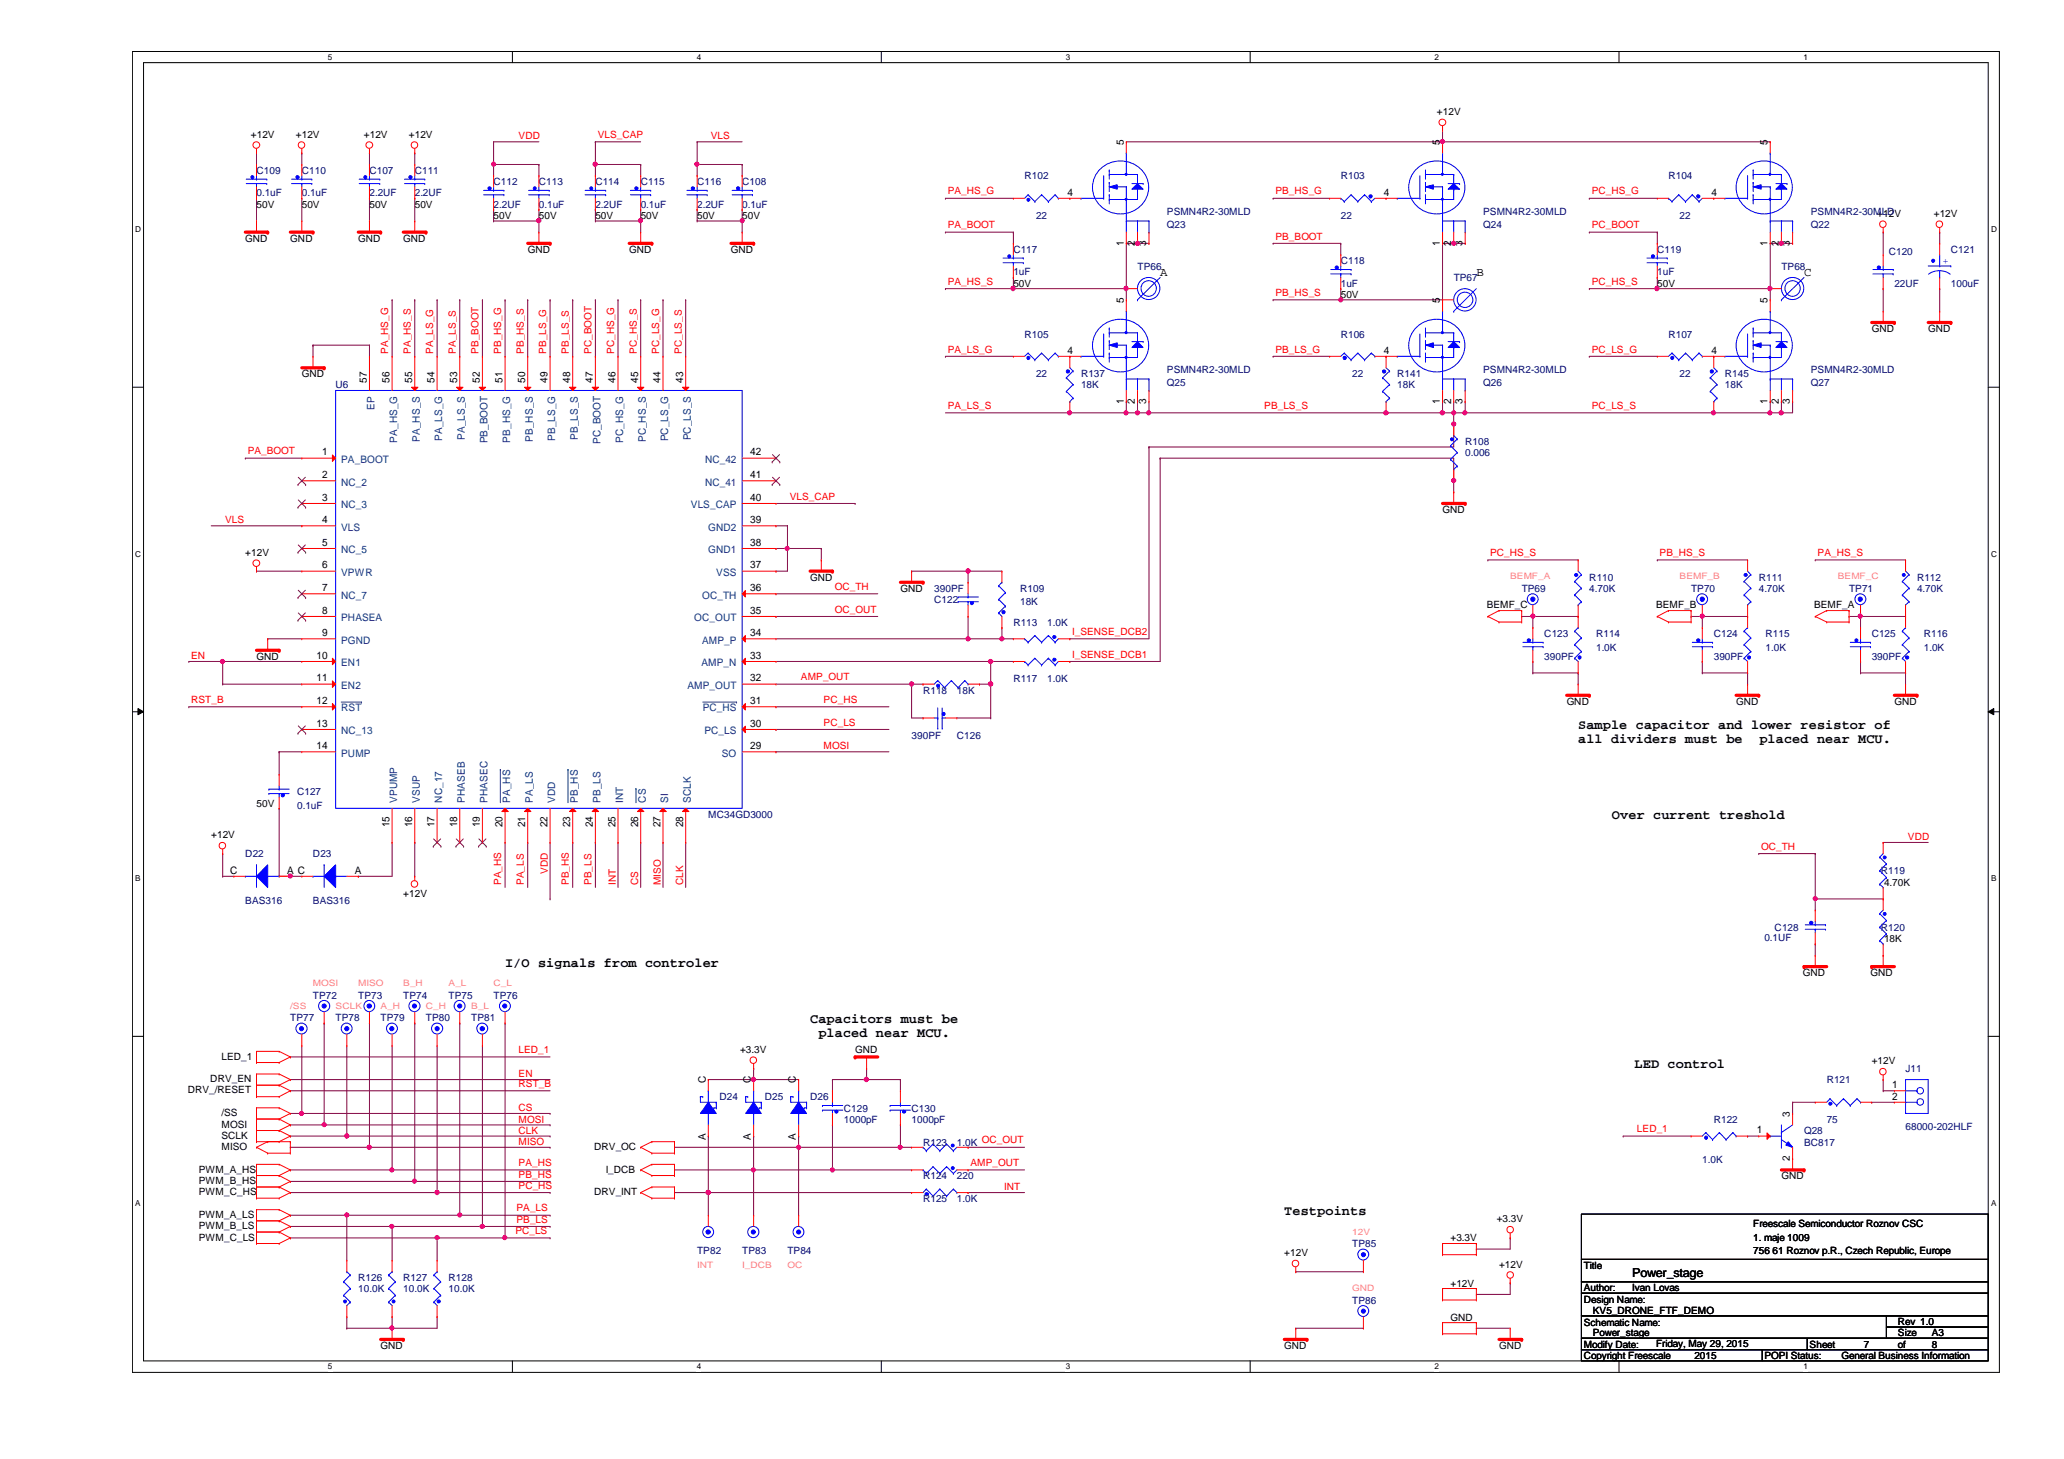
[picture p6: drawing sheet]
<svg xmlns="http://www.w3.org/2000/svg" width="297mm" height="210mm" viewBox="0 0 297 210" stroke-linecap="round" stroke-linejoin="round" font-family="sans-serif">
<defs><g id="words">
<g font-size="1.9">
<text x="227.1" y="104.9">Sample capacitor and lower resistor of</text>
<text x="227.1" y="106.8">all dividers must be</text>
<text x="253.2" y="106.8">placed near MCU.</text>
<text x="232" y="117.9">Over current treshold</text>
<text x="72.7" y="139.1">I/O signals from controler</text>
<text x="116.6" y="147.2">Capacitors must be</text>
<text x="117.8" y="149.1">placed near MCU.</text>
<text x="235.2" y="153.7">LED control</text>
<text x="184.8" y="174.8">Testpoints</text>
</g>
<g font-size="1.8">
<text x="167" y="39.7">A</text>
<text x="212.5" y="39.7">B</text>
<text x="259.6" y="39.7">C</text>
<text x="234.9" y="183.8">Power_stage</text>
</g>
<g font-size="1.5">
<text x="161.7" y="20.9" transform="rotate(-90 161.7 20.9)">5</text>
<text x="207.2" y="20.9" transform="rotate(-90 207.2 20.9)">5</text>
<text x="254.4" y="20.9" transform="rotate(-90 254.4 20.9)">5</text>
<text x="153.6" y="28.2">4</text>
<text x="199.1" y="28.2">4</text>
<text x="246.3" y="28.2">4</text>
<text x="161.7" y="35.3" transform="rotate(-90 161.7 35.3)">1</text>
<text x="163.3" y="35.3" transform="rotate(-90 163.3 35.3)">2</text>
<text x="165" y="35.3" transform="rotate(-90 165 35.3)">3</text>
<text x="207.2" y="35.3" transform="rotate(-90 207.2 35.3)">1</text>
<text x="208.8" y="35.3" transform="rotate(-90 208.8 35.3)">2</text>
<text x="210.5" y="35.3" transform="rotate(-90 210.5 35.3)">3</text>
<text x="254.4" y="35.3" transform="rotate(-90 254.4 35.3)">1</text>
<text x="256" y="35.3" transform="rotate(-90 256 35.3)">2</text>
<text x="257.6" y="35.3" transform="rotate(-90 257.6 35.3)">3</text>
<text x="161.7" y="43.6" transform="rotate(-90 161.7 43.6)">5</text>
<text x="207.2" y="43.6" transform="rotate(-90 207.2 43.6)">5</text>
<text x="254.4" y="43.6" transform="rotate(-90 254.4 43.6)">5</text>
<text x="153.6" y="50.9">4</text>
<text x="199.1" y="50.9">4</text>
<text x="246.3" y="50.9">4</text>
<text x="52.8" y="55" transform="rotate(-90 52.8 55)">57</text>
<text x="56" y="55" transform="rotate(-90 56 55)">56</text>
<text x="59.3" y="55" transform="rotate(-90 59.3 55)">55</text>
<text x="62.5" y="55" transform="rotate(-90 62.5 55)">54</text>
<text x="65.8" y="55" transform="rotate(-90 65.8 55)">53</text>
<text x="69" y="55" transform="rotate(-90 69 55)">52</text>
<text x="72.3" y="55" transform="rotate(-90 72.3 55)">51</text>
<text x="75.6" y="55" transform="rotate(-90 75.6 55)">50</text>
<text x="78.8" y="55" transform="rotate(-90 78.8 55)">49</text>
<text x="82" y="55" transform="rotate(-90 82 55)">48</text>
<text x="85.3" y="55" transform="rotate(-90 85.3 55)">47</text>
<text x="88.6" y="55" transform="rotate(-90 88.6 55)">46</text>
<text x="91.8" y="55" transform="rotate(-90 91.8 55)">45</text>
<text x="95" y="55" transform="rotate(-90 95 55)">44</text>
<text x="98.3" y="55" transform="rotate(-90 98.3 55)">43</text>
<text x="161.7" y="58.1" transform="rotate(-90 161.7 58.1)">1</text>
<text x="163.3" y="58.1" transform="rotate(-90 163.3 58.1)">2</text>
<text x="165" y="58.1" transform="rotate(-90 165 58.1)">3</text>
<text x="207.2" y="58.1" transform="rotate(-90 207.2 58.1)">1</text>
<text x="208.8" y="58.1" transform="rotate(-90 208.8 58.1)">2</text>
<text x="210.5" y="58.1" transform="rotate(-90 210.5 58.1)">3</text>
<text x="254.4" y="58.1" transform="rotate(-90 254.4 58.1)">1</text>
<text x="256" y="58.1" transform="rotate(-90 256 58.1)">2</text>
<text x="257.6" y="58.1" transform="rotate(-90 257.6 58.1)">3</text>
<text x="46.4" y="65.5">1</text>
<text x="107.9" y="65.5">42</text>
<text x="46.4" y="68.8">2</text>
<text x="107.9" y="68.8">41</text>
<text x="46.4" y="72.1">3</text>
<text x="46.4" y="75.3">4</text>
<text x="107.9" y="72.1">40</text>
<text x="107.9" y="75.3">39</text>
<text x="46.4" y="78.5">5</text>
<text x="46.4" y="81.8">6</text>
<text x="107.9" y="78.5">38</text>
<text x="107.9" y="81.8">37</text>
<text x="46.4" y="85">7</text>
<text x="46.4" y="88.3">8</text>
<text x="107.9" y="85">36</text>
<text x="107.9" y="88.3">35</text>
<text x="45.6" y="94.8">10</text>
<text x="46.4" y="91.5">9</text>
<text x="107.9" y="91.5">34</text>
<text x="107.9" y="94.8">33</text>
<text x="45.6" y="98">11</text>
<text x="45.6" y="101.3">12</text>
<text x="107.9" y="98">32</text>
<text x="107.9" y="101.3">31</text>
<text x="45.6" y="104.6">13</text>
<text x="45.6" y="107.8">14</text>
<text x="107.9" y="104.6">30</text>
<text x="107.9" y="107.8">29</text>
<text x="56" y="119" transform="rotate(-90 56 119)">15</text>
<text x="59.3" y="119" transform="rotate(-90 59.3 119)">16</text>
<text x="62.5" y="119" transform="rotate(-90 62.5 119)">17</text>
<text x="65.8" y="119" transform="rotate(-90 65.8 119)">18</text>
<text x="69" y="119" transform="rotate(-90 69 119)">19</text>
<text x="72.3" y="119" transform="rotate(-90 72.3 119)">20</text>
<text x="75.6" y="119" transform="rotate(-90 75.6 119)">21</text>
<text x="78.8" y="119" transform="rotate(-90 78.8 119)">22</text>
<text x="82" y="119" transform="rotate(-90 82 119)">23</text>
<text x="85.3" y="119" transform="rotate(-90 85.3 119)">24</text>
<text x="88.6" y="119" transform="rotate(-90 88.6 119)">25</text>
<text x="91.8" y="119" transform="rotate(-90 91.8 119)">26</text>
<text x="95" y="119" transform="rotate(-90 95 119)">27</text>
<text x="98.3" y="119" transform="rotate(-90 98.3 119)">28</text>
<text x="33.1" y="125.7">C</text>
<text x="41.3" y="125.7">A C</text>
<text x="51.1" y="125.7">A</text>
<text x="101.6" y="155.8" transform="rotate(-90 101.6 155.8)">C</text>
<text x="108.1" y="155.8" transform="rotate(-90 108.1 155.8)">C</text>
<text x="114.6" y="155.8" transform="rotate(-90 114.6 155.8)">C</text>
<text x="257.6" y="160.7" transform="rotate(-90 257.6 160.7)">3</text>
<text x="272.3" y="156.5">1</text>
<text x="272.3" y="158.2">2</text>
<text x="101.6" y="164" transform="rotate(-90 101.6 164)">A</text>
<text x="108.1" y="164" transform="rotate(-90 108.1 164)">A</text>
<text x="114.6" y="164" transform="rotate(-90 114.6 164)">A</text>
<text x="252.8" y="163.1">1</text>
<text x="257.6" y="167" transform="rotate(-90 257.6 167)">2</text>
</g>
<g font-size="1.5" fill="#004080">
<text x="53.9" y="58.9" transform="rotate(-90 53.9 58.9)">EP</text>
<text x="57.1" y="63.7" transform="rotate(-90 57.1 63.7)">PA_HS_G</text>
<text x="60.4" y="63.5" transform="rotate(-90 60.4 63.5)">PA_HS_S</text>
<text x="63.6" y="63.4" transform="rotate(-90 63.6 63.4)">PA_LS_G</text>
<text x="66.9" y="63.3" transform="rotate(-90 66.9 63.3)">PA_LS_S</text>
<text x="70.1" y="63.8" transform="rotate(-90 70.1 63.8)">PB_BOOT</text>
<text x="73.4" y="63.7" transform="rotate(-90 73.4 63.7)">PB_HS_G</text>
<text x="76.7" y="63.5" transform="rotate(-90 76.7 63.5)">PB_HS_S</text>
<text x="79.9" y="63.4" transform="rotate(-90 79.9 63.4)">PB_LS_G</text>
<text x="83.1" y="63.3" transform="rotate(-90 83.1 63.3)">PB_LS_S</text>
<text x="86.4" y="63.9" transform="rotate(-90 86.4 63.9)">PC_BOOT</text>
<text x="89.7" y="63.8" transform="rotate(-90 89.7 63.8)">PC_HS_G</text>
<text x="92.9" y="63.6" transform="rotate(-90 92.9 63.6)">PC_HS_S</text>
<text x="96.1" y="63.5" transform="rotate(-90 96.1 63.5)">PC_LS_G</text>
<text x="99.4" y="63.4" transform="rotate(-90 99.4 63.4)">PC_LS_S</text>
<text x="49.1" y="66.6">PA_BOOT</text>
<text x="49.1" y="69.8">NC_2</text>
<text x="101.5" y="66.6">NC_42</text>
<text x="101.5" y="69.8">NC_41</text>
<text x="49.1" y="73.1">NC_3</text>
<text x="49.1" y="76.3">VLS</text>
<text x="99.4" y="73.1">VLS_CAP</text>
<text x="101.9" y="76.3">GND2</text>
<text x="49.1" y="79.6">NC_5</text>
<text x="49.1" y="82.8">VPWR</text>
<text x="101.9" y="79.6">GND1</text>
<text x="103.1" y="82.8">VSS</text>
<text x="49.1" y="86.1">NC_7</text>
<text x="49.1" y="89.4">PHASEA</text>
<text x="99.9" y="89.4">OC_OUT</text>
<text x="101" y="86.1">OC_TH</text>
<text x="49.1" y="92.6">PGND</text>
<text x="49.1" y="95.8">EN1</text>
<text x="101" y="95.8">AMP_N</text>
<text x="101" y="92.6">AMP_P</text>
<text x="49.1" y="99.1">EN2</text>
<text x="98.9" y="99.1">AMP_OUT</text>
<text x="49.1" y="102.4">RST</text>
<text x="49.1" y="105.6">NC_13</text>
<text x="101.1" y="102.4">PC_HS</text>
<text x="101.4" y="105.6">PC_LS</text>
<text x="49.1" y="108.8">PUMP</text>
<text x="103.9" y="108.8">SO</text>
<text x="57.1" y="115.5" transform="rotate(-90 57.1 115.5)">VPUMP</text>
<text x="60.4" y="115.5" transform="rotate(-90 60.4 115.5)">VSUP</text>
<text x="63.6" y="115.5" transform="rotate(-90 63.6 115.5)">NC_17</text>
<text x="66.9" y="115.5" transform="rotate(-90 66.9 115.5)">PHASEB</text>
<text x="70.1" y="115.5" transform="rotate(-90 70.1 115.5)">PHASEC</text>
<text x="73.4" y="115.5" transform="rotate(-90 73.4 115.5)">PA_HS</text>
<text x="76.7" y="115.5" transform="rotate(-90 76.7 115.5)">PA_LS</text>
<text x="79.9" y="115.5" transform="rotate(-90 79.9 115.5)">VDD</text>
<text x="83.1" y="115.5" transform="rotate(-90 83.1 115.5)">PB_HS</text>
<text x="86.4" y="115.5" transform="rotate(-90 86.4 115.5)">PB_LS</text>
<text x="89.7" y="115.5" transform="rotate(-90 89.7 115.5)">INT</text>
<text x="92.9" y="115.5" transform="rotate(-90 92.9 115.5)">CS</text>
<text x="96.1" y="115.5" transform="rotate(-90 96.1 115.5)">SI</text>
<text x="99.4" y="115.5" transform="rotate(-90 99.4 115.5)">SCLK</text>
</g>
<g font-size="1.4">
<text x="206.8" y="16.6">+12V</text>
<text x="36.1" y="19.8">+12V</text>
<text x="42.6" y="19.8">+12V</text>
<text x="52.4" y="19.8">+12V</text>
<text x="58.8" y="19.8">+12V</text>
<text x="36.9" y="29.9">50V</text>
<text x="43.4" y="29.9">50V</text>
<text x="53.2" y="29.9">50V</text>
<text x="59.7" y="29.9">50V</text>
<text x="35.3" y="34.8">GND</text>
<text x="41.8" y="34.8">GND</text>
<text x="51.6" y="34.8">GND</text>
<text x="58" y="34.8">GND</text>
<text x="71" y="31.5">50V</text>
<text x="77.6" y="31.5">50V</text>
<text x="85.7" y="31.5">50V</text>
<text x="92.2" y="31.5">50V</text>
<text x="100.3" y="31.5">50V</text>
<text x="106.8" y="31.5">50V</text>
<text x="270.2" y="31.2">+12V</text>
<text x="278.3" y="31.2">+12V</text>
<text x="75.9" y="36.4">GND</text>
<text x="90.6" y="36.4">GND</text>
<text x="105.2" y="36.4">GND</text>
<text x="145.8" y="41.3">50V</text>
<text x="238.5" y="41.3">50V</text>
<text x="193" y="42.9">50V</text>
<text x="269.4" y="47.8">GND</text>
<text x="277.5" y="47.8">GND</text>
<text x="43.4" y="54.3">GND</text>
<text x="207.6" y="73.8">GND</text>
<text x="35.3" y="80">+12V</text>
<text x="116.6" y="83.5">GND</text>
<text x="129.6" y="85.1">GND</text>
<text x="214" y="87.4">BEMF_C</text>
<text x="238.3" y="87.4">BEMF_B</text>
<text x="261.1" y="87.4">BEMF_A</text>
<text x="36.9" y="94.9">GND</text>
<text x="225.5" y="101.4">GND</text>
<text x="249.9" y="101.4">GND</text>
<text x="272.6" y="101.4">GND</text>
<text x="36.9" y="116">50V</text>
<text x="30.4" y="120.6">+12V</text>
<text x="58" y="129">+12V</text>
<text x="271.1" y="127.4">4.70K</text>
<text x="271.1" y="135.6">18K</text>
<text x="259.5" y="140.4">GND</text>
<text x="269.2" y="140.4">GND</text>
<text x="30.3" y="155.7">DRV_EN</text>
<text x="31.9" y="152.4">LED_1</text>
<text x="106.5" y="151.5">+3.3V</text>
<text x="123.1" y="151.5">GND</text>
<text x="269.4" y="153.1">+12V</text>
<text x="27" y="157.3">DRV_/RESET</text>
<text x="31.9" y="160.6">/SS</text>
<text x="31.9" y="162.2">MOSI</text>
<text x="31.9" y="163.8">SCLK</text>
<text x="31.9" y="165.4">MISO</text>
<text x="85.5" y="165.4">DRV_OC</text>
<text x="28.6" y="168.7">PWM_A_HS</text>
<text x="28.6" y="170.3">PWM_B_HS</text>
<text x="28.6" y="172">PWM_C_HS</text>
<text x="85.5" y="172">DRV_INT</text>
<text x="87.2" y="168.7">I_DCB</text>
<text x="256.4" y="169.7">GND</text>
<text x="28.6" y="175.2">PWM_A_LS</text>
<text x="28.6" y="176.8">PWM_B_LS</text>
<text x="28.6" y="178.5">PWM_C_LS</text>
<text x="208.7" y="178.6">+3.3V</text>
<text x="215.4" y="175.9">+3.3V</text>
<text x="252.3" y="176.5">Freescale Semiconductor Roznov CSC</text>
<text x="252.3" y="178.5">1. maje 1009</text>
<text x="184.8" y="180.7">+12V</text>
<text x="208.7" y="185.1">+12V</text>
<text x="215.7" y="182.4">+12V</text>
<text x="227.9" y="182.5">Title</text>
<text x="227.9" y="185.8">Author:</text>
<text x="234.9" y="185.8">Ivan Lovas</text>
<text x="252.3" y="180.4">756 61 Roznov p.R., Czech Republic, Europe</text>
<text x="208.7" y="190">GND</text>
<text x="227.9" y="187.4">Design Name:</text>
<text x="227.9" y="190.8">Schematic Name:</text>
<text x="229.2" y="189">KV5_DRONE_FTF_DEMO</text>
<text x="273.1" y="190.7">Rev 1.0</text>
<text x="54.8" y="194.1">GND</text>
<text x="184.8" y="194.1">GND</text>
<text x="215.7" y="194.1">GND</text>
<text x="227.9" y="193.9">Modify Date:</text>
<text x="227.9" y="195.5">Copyright Freescale</text>
<text x="229.2" y="192.3">Power_stage</text>
<text x="238.3" y="193.8">Friday, May 29, 2015</text>
<text x="243.8" y="195.5">2015</text>
<text x="253.9" y="195.5">POPI Status:</text>
<text x="260.4" y="193.9">Sheet</text>
<text x="265" y="195.5">General Business Information</text>
<text x="268.2" y="193.9">7</text>
<text x="273.1" y="193.9">of</text>
<text x="273.1" y="192.3">Size</text>
<text x="278" y="193.9">8</text>
<text x="278" y="192.3">A3</text>
</g>
<g font-size="1.4" fill="#f00">
<text x="74.6" y="20.1">VDD</text>
<text x="86" y="19.9">VLS_CAP</text>
<text x="102.3" y="20.1">VLS</text>
<text x="136.4" y="28">PA_HS_G</text>
<text x="183.6" y="28">PB_HS_G</text>
<text x="229.1" y="28">PC_HS_G</text>
<text x="136.4" y="32.9">PA_BOOT</text>
<text x="183.6" y="34.5">PB_BOOT</text>
<text x="229.1" y="32.9">PC_BOOT</text>
<text x="136.4" y="41">PA_HS_S</text>
<text x="229.1" y="41">PC_HS_S</text>
<text x="183.6" y="42.6">PB_HS_S</text>
<text x="55.9" y="50.9" transform="rotate(-90 55.9 50.9)">PA_HS_G</text>
<text x="59.1" y="50.9" transform="rotate(-90 59.1 50.9)">PA_HS_S</text>
<text x="62.4" y="50.9" transform="rotate(-90 62.4 50.9)">PA_LS_G</text>
<text x="65.6" y="50.9" transform="rotate(-90 65.6 50.9)">PA_LS_S</text>
<text x="68.9" y="50.9" transform="rotate(-90 68.9 50.9)">PB_BOOT</text>
<text x="72.1" y="50.9" transform="rotate(-90 72.1 50.9)">PB_HS_G</text>
<text x="75.4" y="50.9" transform="rotate(-90 75.4 50.9)">PB_HS_S</text>
<text x="78.6" y="50.9" transform="rotate(-90 78.6 50.9)">PB_LS_G</text>
<text x="81.9" y="50.9" transform="rotate(-90 81.9 50.9)">PB_LS_S</text>
<text x="85.1" y="50.9" transform="rotate(-90 85.1 50.9)">PC_BOOT</text>
<text x="88.4" y="50.9" transform="rotate(-90 88.4 50.9)">PC_HS_G</text>
<text x="91.7" y="50.9" transform="rotate(-90 91.7 50.9)">PC_HS_S</text>
<text x="94.9" y="50.9" transform="rotate(-90 94.9 50.9)">PC_LS_G</text>
<text x="98.1" y="50.9" transform="rotate(-90 98.1 50.9)">PC_LS_S</text>
<text x="136.4" y="50.7">PA_LS_G</text>
<text x="183.6" y="50.7">PB_LS_G</text>
<text x="229.1" y="50.7">PC_LS_G</text>
<text x="136.4" y="58.8">PA_LS_S</text>
<text x="181.9" y="58.8">PB_LS_S</text>
<text x="229.1" y="58.8">PC_LS_S</text>
<text x="35.6" y="65.4">PA_BOOT</text>
<text x="113.7" y="71.9">VLS_CAP</text>
<text x="32.4" y="75.3">VLS</text>
<text x="214.5" y="80">PC_HS_S</text>
<text x="238.8" y="80">PB_HS_S</text>
<text x="261.6" y="80">PA_HS_S</text>
<text x="120.1" y="88.1">OC_OUT</text>
<text x="120.1" y="84.9">OC_TH</text>
<text x="27.5" y="94.8">EN</text>
<text x="154.3" y="94.6">I_SENSE_DCB1</text>
<text x="154.3" y="91.4">I_SENSE_DCB2</text>
<text x="27.5" y="101.1">RST_B</text>
<text x="115.3" y="97.9">AMP_OUT</text>
<text x="118.5" y="101.1">PC_HS</text>
<text x="118.5" y="104.4">PC_LS</text>
<text x="118.5" y="107.8">MOSI</text>
<text x="78.8" y="125.7" transform="rotate(-90 78.8 125.7)">VDD</text>
<text x="253.4" y="122.3">OC_TH</text>
<text x="274.6" y="120.9">VDD</text>
<text x="72.1" y="127.3" transform="rotate(-90 72.1 127.3)">PA_HS</text>
<text x="75.4" y="127.3" transform="rotate(-90 75.4 127.3)">PA_LS</text>
<text x="81.9" y="127.3" transform="rotate(-90 81.9 127.3)">PB_HS</text>
<text x="85.1" y="127.3" transform="rotate(-90 85.1 127.3)">PB_LS</text>
<text x="88.6" y="127.3" transform="rotate(-90 88.6 127.3)">INT</text>
<text x="91.9" y="127.3" transform="rotate(-90 91.9 127.3)">CS</text>
<text x="95.1" y="127.3" transform="rotate(-90 95.1 127.3)">MISO</text>
<text x="98.3" y="127.3" transform="rotate(-90 98.3 127.3)">CLK</text>
<text x="74.6" y="155">EN</text>
<text x="74.6" y="151.5">LED_1</text>
<text x="74.6" y="156.4">RST_B</text>
<text x="74.6" y="161.5">MOSI</text>
<text x="74.6" y="159.9">CS</text>
<text x="74.6" y="167.8">PA_HS</text>
<text x="74.6" y="164.7">MISO</text>
<text x="74.6" y="163.1">CLK</text>
<text x="139.7" y="167.8">AMP_OUT</text>
<text x="235.6" y="162.9">LED_1</text>
<text x="74.6" y="171">PC_HS</text>
<text x="74.6" y="169.4">PB_HS</text>
<text x="144.5" y="171.2">INT</text>
<text x="74.2" y="177.5">PC_LS</text>
<text x="74.3" y="175.9">PB_LS</text>
<text x="74.3" y="174.3">PA_LS</text>
</g>
<g font-size="1.4" fill="#000080">
<text x="36.9" y="25">C109</text>
<text x="36.9" y="28.2">0.1uF</text>
<text x="43.4" y="25">C110</text>
<text x="43.4" y="28.2">0.1uF</text>
<text x="53.2" y="25">C107</text>
<text x="53.2" y="28.2">2.2UF</text>
<text x="59.7" y="25">C111</text>
<text x="59.7" y="28.2">2.2UF</text>
<text x="71" y="26.6">C112</text>
<text x="71" y="29.9">2.2UF</text>
<text x="77.6" y="26.6">C113</text>
<text x="77.6" y="29.9">0.1uF</text>
<text x="85.7" y="26.6">C114</text>
<text x="85.7" y="29.9">2.2UF</text>
<text x="92.2" y="26.6">C115</text>
<text x="92.2" y="29.9">0.1uF</text>
<text x="100.3" y="26.6">C116</text>
<text x="100.3" y="29.9">2.2UF</text>
<text x="106.8" y="26.6">C108</text>
<text x="106.8" y="29.9">0.1uF</text>
<text x="147.4" y="25.8">R102</text>
<text x="193" y="25.8">R103</text>
<text x="240.1" y="25.8">R104</text>
<text x="149.1" y="31.5">22</text>
<text x="167.9" y="32.8">Q23</text>
<text x="167.9" y="30.9">PSMN4R2-30MLD</text>
<text x="193" y="31.5">22</text>
<text x="213.4" y="32.8">Q24</text>
<text x="213.4" y="30.9">PSMN4R2-30MLD</text>
<text x="241.7" y="31.5">22</text>
<text x="260.6" y="32.8">Q22</text>
<text x="260.6" y="30.9">PSMN4R2-30MLD</text>
<text x="145.8" y="36.4">C117</text>
<text x="145.8" y="39.6">1uF</text>
<text x="163.7" y="38.8">TP66</text>
<text x="193" y="38">C118</text>
<text x="193" y="41.3">1uF</text>
<text x="209.2" y="40.4">TP67</text>
<text x="238.5" y="36.4">C119</text>
<text x="238.5" y="39.6">1uF</text>
<text x="256.4" y="38.8">TP68</text>
<text x="271.8" y="36.7">C120</text>
<text x="272.6" y="41.3">22UF</text>
<text x="280.8" y="36.4">C121</text>
<text x="280.8" y="41.3">100uF</text>
<text x="147.4" y="48.6">R105</text>
<text x="167.9" y="53.6">PSMN4R2-30MLD</text>
<text x="193" y="48.6">R106</text>
<text x="213.4" y="53.6">PSMN4R2-30MLD</text>
<text x="240.1" y="48.6">R107</text>
<text x="260.6" y="53.6">PSMN4R2-30MLD</text>
<text x="48.3" y="55.9">U6</text>
<text x="149.1" y="54.3">22</text>
<text x="155.6" y="54.3">R137</text>
<text x="155.6" y="55.9">18K</text>
<text x="167.9" y="55.6">Q25</text>
<text x="194.6" y="54.3">22</text>
<text x="201.1" y="54.3">R141</text>
<text x="201.1" y="55.9">18K</text>
<text x="213.4" y="55.6">Q26</text>
<text x="241.7" y="54.3">22</text>
<text x="248.2" y="54.3">R145</text>
<text x="248.2" y="55.9">18K</text>
<text x="260.6" y="55.6">Q27</text>
<text x="210.9" y="64">R108</text>
<text x="210.9" y="65.7">0.006</text>
<text x="228.7" y="83.5">R110</text>
<text x="253.1" y="83.5">R111</text>
<text x="275.9" y="83.5">R112</text>
<text x="134.5" y="86.8">C122</text>
<text x="134.5" y="85.1">390PF</text>
<text x="146.8" y="85.1">R109</text>
<text x="146.8" y="87.1">18K</text>
<text x="219" y="85.1">TP69</text>
<text x="228.7" y="85.1">4.70K</text>
<text x="243.4" y="85.1">TP70</text>
<text x="253.1" y="85.1">4.70K</text>
<text x="266.1" y="85.1">TP71</text>
<text x="275.9" y="85.1">4.70K</text>
<text x="145.8" y="90">R113</text>
<text x="150.7" y="90">1.0K</text>
<text x="222.2" y="91.7">C123</text>
<text x="222.2" y="94.9">390PF</text>
<text x="229.7" y="91.7">R114</text>
<text x="229.7" y="93.6">1.0K</text>
<text x="246.6" y="91.7">C124</text>
<text x="246.6" y="94.9">390PF</text>
<text x="254.1" y="91.7">R115</text>
<text x="254.1" y="93.6">1.0K</text>
<text x="269.4" y="91.7">C125</text>
<text x="269.4" y="94.9">390PF</text>
<text x="276.9" y="91.7">R116</text>
<text x="276.9" y="93.6">1.0K</text>
<text x="132.8" y="99.8">R118</text>
<text x="137.7" y="99.8">18K</text>
<text x="145.8" y="98.2">R117</text>
<text x="150.7" y="98.2">1.0K</text>
<text x="131.2" y="106.3">390PF</text>
<text x="137.7" y="106.3">C126</text>
<text x="42.8" y="114.4">C127</text>
<text x="42.8" y="116.4">0.1uF</text>
<text x="101.9" y="117.6">MC34GD3000</text>
<text x="35.3" y="123.4">D22</text>
<text x="45" y="123.4">D23</text>
<text x="270.7" y="125.8">R119</text>
<text x="35.3" y="130">BAS316</text>
<text x="45" y="130">BAS316</text>
<text x="253.9" y="135.4">0.1UF</text>
<text x="255.4" y="133.9">C128</text>
<text x="270.7" y="133.9">R120</text>
<text x="45" y="143.7">TP72</text>
<text x="51.6" y="143.7">TP73</text>
<text x="58" y="143.7">TP74</text>
<text x="64.6" y="143.7">TP75</text>
<text x="71" y="143.7">TP76</text>
<text x="41.8" y="146.9">TP77</text>
<text x="48.3" y="146.9">TP78</text>
<text x="54.8" y="146.9">TP79</text>
<text x="61.3" y="146.9">TP80</text>
<text x="67.8" y="146.9">TP81</text>
<text x="262.9" y="155.9">R121</text>
<text x="274.2" y="154.2">J11</text>
<text x="103.5" y="158.3">D24</text>
<text x="110.1" y="158.3">D25</text>
<text x="116.6" y="158.3">D26</text>
<text x="121.5" y="159.9">C129</text>
<text x="121.5" y="161.5">1000pF</text>
<text x="131.2" y="159.9">C130</text>
<text x="131.2" y="161.5">1000pF</text>
<text x="246.6" y="161.5">R122</text>
<text x="262.9" y="161.5">75</text>
<text x="132.8" y="164.8">R123</text>
<text x="137.7" y="164.8">1.0K OC_OUT</text>
<text x="245" y="167.4">1.0K</text>
<text x="259.6" y="163.2">Q28</text>
<text x="259.6" y="164.8">BC817</text>
<text x="274.2" y="162.5">68000-202HLF</text>
<text x="132.8" y="172.9">R125</text>
<text x="132.8" y="169.7">R124</text>
<text x="137.7" y="172.9">1.0K</text>
<text x="137.7" y="169.7">220</text>
<text x="194.6" y="179.5">TP85</text>
<text x="51.6" y="184.3">R126</text>
<text x="51.6" y="185.9">10.0K</text>
<text x="58" y="184.3">R127</text>
<text x="58" y="185.9">10.0K</text>
<text x="64.6" y="184.3">R128</text>
<text x="64.6" y="185.9">10.0K</text>
<text x="100.3" y="180.4">TP82</text>
<text x="106.8" y="180.4">TP83</text>
<text x="113.3" y="180.4">TP84</text>
<text x="194.6" y="187.6">TP86</text>
</g>
<text font-size="1.4" fill="#00f" x="279.6" y="38">+</text>
<g font-size="1.3" fill="#ff8080">
<text x="217.3" y="83.4">BEMF_A</text>
<text x="241.7" y="83.4">BEMF_B</text>
<text x="264.5" y="83.4">BEMF_C</text>
<text x="45" y="141.9">MOSI</text>
<text x="51.6" y="141.9">MISO</text>
<text x="58" y="141.9">B_H</text>
<text x="64.6" y="141.9">A_L</text>
<text x="71" y="141.9">C_L</text>
<text x="41.8" y="145.1">/SS</text>
<text x="48.3" y="145.1">SCLK</text>
<text x="54.8" y="145.1">A_H</text>
<text x="61.3" y="145.1">C_H</text>
<text x="67.8" y="145.1">B_L</text>
<text x="194.6" y="177.6">12V</text>
<text x="100.3" y="182.4">INT</text>
<text x="106.8" y="182.4">I_DCB</text>
<text x="113.3" y="182.4">OC</text>
<text x="194.6" y="185.8">GND</text>
</g>
<g font-size="1.2">
<text x="47.2" y="8.6">5</text>
<text x="100.3" y="8.6">4</text>
<text x="153.4" y="8.6">3</text>
<text x="206.5" y="8.6">2</text>
<text x="259.5" y="8.6">1</text>
<text x="19.5" y="33.4">D</text>
<text x="286.6" y="33.4">D</text>
<text x="19.5" y="80.1">C</text>
<text x="286.6" y="80.1">C</text>
<text x="19.5" y="126.8">B</text>
<text x="286.6" y="126.8">B</text>
<text x="19.5" y="173.5">A</text>
<text x="286.6" y="173.5">A</text>
<text x="47.2" y="197">5</text>
<text x="100.3" y="197">4</text>
<text x="153.4" y="197">3</text>
<text x="206.5" y="197">2</text>
<text x="259.5" y="197">1</text>
</g>
</g></defs>
<path d="M19.1 7.4h268.6v190h-268.6zM20.7 9h265.4v186.8h-265.4z" fill="none" stroke="#000" stroke-width=".14"/>
<g fill="#fff">
<path d="M47.2 7.6h.6v1.3h-.6z"/>
<path d="M47.2 196h.6v1.3h-.6z"/>
</g>
<path d="M73.7 7.4v1.6M73.7 195.8v1.6" fill="none" stroke="#000" stroke-width=".14"/>
<g fill="#fff">
<path d="M100.3 7.6h.6v1.3h-.6z"/>
<path d="M100.3 196h.6v1.3h-.6z"/>
</g>
<path d="M126.8 7.4v1.6M126.8 195.8v1.6" fill="none" stroke="#000" stroke-width=".14"/>
<g fill="#fff">
<path d="M153.4 7.6h.6v1.3h-.6z"/>
<path d="M153.4 196h.6v1.3h-.6z"/>
</g>
<path d="M179.9 7.4v1.6M179.9 195.8v1.6" fill="none" stroke="#000" stroke-width=".14"/>
<g fill="#fff">
<path d="M206.5 7.6h.6v1.3h-.6z"/>
<path d="M206.5 196h.6v1.3h-.6z"/>
</g>
<path d="M233 7.4v1.6M233 195.8v1.6" fill="none" stroke="#000" stroke-width=".14"/>
<g fill="#fff">
<path d="M259.5 7.6h.6v1.3h-.6z"/>
<path d="M259.5 196h.6v1.3h-.6z"/>
<path d="M19.5 32.3h.8v1.4h-.8z"/>
<path d="M286.6 32.3h.8v1.4h-.8z"/>
<path d="M19.5 79h.8v1.3h-.8z"/>
<path d="M286.6 79h.8v1.3h-.8z"/>
</g>
<path d="M19.1 55.7h1.6M286.1 55.7h1.6" fill="none" stroke="#000" stroke-width=".14"/>
<g fill="#fff">
<path d="M19.5 125.7h.7v1.3h-.7z"/>
<path d="M286.6 125.7h.7v1.3h-.7z"/>
</g>
<path d="M19.1 102.4h1.6M19.9 101.9l.8 .5-.8 .4zM286.1 102.4l.8-.5v.9zM286.1 102.4h1.6" fill="none" stroke="#000" stroke-width=".14"/>
<path d="M19.9 101.9l.8 .5-.8 .4zM286.1 102.4l.8-.5v.9z" fill="#000"/>
<g fill="#fff">
<path d="M19.5 172.4h.7v1.3h-.7z"/>
<path d="M286.6 172.4h.7v1.3h-.7z"/>
</g>
<path d="M19.1 149.1h1.6M286.1 149.1h1.6" fill="none" stroke="#000" stroke-width=".14"/>
<g fill="none" stroke="#800040" stroke-width=".14">
<path d="M36.9 28.5h.1M36.9 22h.1M36.9 22v1.7M36.9 28.5v3.3M43.4 28.5h.1M43.4 22h.1M43.4 22v1.7M43.4 28.5v3.3M53.2 28.5h.1M53.2 22h.1M53.2 22v1.7M53.2 28.5v3.3"/>
<path d="M71 23.7h.1M71 23.7h6.6M100.3 23.7h.1M100.3 23.7h6.5M136.1 28.5h.1M136.1 28.5h9.7M183.2 28.5h.1M183.2 28.5h8.1M228.7 28.5h.1M228.7 28.5h9.8M271 33.4h.1M271 33.4v3.3"/>
<path d="M279.1 33.4h.1M279.1 33.4v1.6M136.1 51.3h.1M136.1 51.3h9.7M183.2 51.3h.1M183.2 51.3h8.1M228.7 51.3h.1M228.7 51.3h9.8M271 41.5h.1M271 41.5v3.3M141 98.4h.1M141 98.4h1.6"/>
<path d="M154 95.2h.1M154 95.2h13M56.4 121.2h.1M56.4 121.2v4.9"/>
</g>
<circle cx="100.3" cy="23.6" r=".3" fill="#f0f"/>
<circle cx="100.3" cy="23.6" r=".3" fill="none" stroke="#f0f" stroke-width=".14"/>
<path d="M85.7 31.8h.1M85.7 31.8h6.5M100.3 31.8h.1M106.8 30.1h.1M106.8 30.1v1.7h-6.5" fill="none" stroke="#800040" stroke-width=".14"/>
<circle cx="92.2" cy="31.7" r=".3" fill="#f0f"/>
<circle cx="92.2" cy="31.7" r=".3" fill="none" stroke="#f0f" stroke-width=".14"/>
<path d="M71 31.8h.1M71 30.1h.1M71 31.8h6.6M71 30.1v1.7M77.6 30.1h.1M77.6 31.8h.1M77.6 30.1v3.3M92.2 30.1h.1M92.2 30.1v1.7" fill="none" stroke="#800040" stroke-width=".14"/>
<circle cx="77.5" cy="31.7" r=".31" fill="#f0f"/>
<circle cx="77.5" cy="31.7" r=".31" fill="none" stroke="#f0f" stroke-width=".14"/>
<path d="M85.7 30.1h.1M85.7 30.1v1.7M92.2 31.8h.1M92.2 31.8v1.6M100.3 30.1h.1M100.3 30.1v1.7M106.8 31.8h.1M106.8 31.8v1.6" fill="none" stroke="#800040" stroke-width=".14"/>
<circle cx="106.8" cy="31.7" r=".3" fill="#f0f"/>
<circle cx="106.8" cy="31.7" r=".3" fill="none" stroke="#f0f" stroke-width=".14"/>
<g fill="none" stroke="#800040" stroke-width=".14">
<path d="M71 23.7h.1M71 23.7v1.6M77.6 23.7h.1M77.6 23.7v1.6M85.7 23.7h.1M85.7 23.7v1.6M92.2 23.7h.1M92.2 23.7v1.6M100.3 23.7h.1M100.3 23.7v1.6M106.8 23.7h.1M106.8 23.7v1.6"/>
<path d="M32 95.2h.1M32 95.2h11.4"/>
</g>
<circle cx="32" cy="95.2" r=".3" fill="#f0f"/>
<circle cx="32" cy="95.2" r=".3" fill="none" stroke="#f0f" stroke-width=".14"/>
<g fill="none" stroke="#800040" stroke-width=".14">
<path d="M45 49.7h.1M45 49.7h8.2M45 49.7v1.6M53.2 49.7h.1M53.2 49.7v1.6M59.7 43.1h.1M59.7 43.1v8.2M62.9 43.1h.1M62.9 43.1v8.2M69.4 43.1h.1M69.4 43.1v8.2M75.9 43.1h.1"/>
<path d="M75.9 43.1v8.2M35.3 65.9h.1M35.3 65.9h8.1M111.7 75.6h.1M111.7 78.9h.1M111.7 75.6h1.6M111.7 78.9h1.6M113.3 75.6h.1M113.3 78.9h.1M113.3 75.6v6.6M32 95.2h.1M32 98.4h.1"/>
<path d="M32 95.2v3.2M32 98.4h11.4M36.9 82.2h.1M36.9 82.2h6.5M27.2 101.7h.1M27.2 101.7h16.2M40.2 116.3h.1M40.2 116.3v9.8M111.7 101.7h.1M111.7 104.9h.1M111.7 108.2h.1M111.7 101.7h16.2"/>
<path d="M111.7 104.9h16.2M111.7 108.2h16.2M40.2 126.1h.1M40.2 126.1h1.6M51.6 126.1h.1M51.6 126.1h4.8M59.7 121.2h.1M59.7 121.2v4.9M72.7 121.2h.1M72.7 121.2v6.5M75.9 121.2h.1M75.9 121.2v6.5"/>
<path d="M82.4 121.2h.1M82.4 121.2v6.5M85.7 121.2h.1M85.7 121.2v6.5M88.9 121.2h.1M88.9 121.2v6.5M92.2 121.2h.1M92.2 121.2v6.5M95.4 121.2h.1M95.4 121.2v6.5M98.7 121.2h.1M98.7 121.2v6.5"/>
</g>
<circle cx="113.3" cy="78.9" r=".3" fill="#f0f"/>
<circle cx="113.3" cy="78.9" r=".3" fill="none" stroke="#f0f" stroke-width=".14"/>
<path d="M85.7 43.1h.1M85.7 43.1v8.2M92.2 43.1h.1M92.2 43.1v8.2M145.8 41.5h.1M145.8 41.5h16.3M113.3 78.9h.1M113.3 78.9h4.9M118.2 78.9h.1M118.2 78.9v1.7M111.7 82.2h.1M111.7 82.2h1.6" fill="none" stroke="#800040" stroke-width=".14"/>
<circle cx="162" cy="41.5" r=".31" fill="#f0f"/>
<circle cx="162" cy="41.5" r=".31" fill="none" stroke="#f0f" stroke-width=".14"/>
<circle cx="145.8" cy="41.5" r=".31" fill="#f0f"/>
<circle cx="145.8" cy="41.5" r=".31" fill="none" stroke="#f0f" stroke-width=".14"/>
<g fill="none" stroke="#800040" stroke-width=".14">
<path d="M136.1 33.4h.1M136.1 33.4h9.7M145.8 33.4h.1M145.8 39.9h.1M145.8 33.4v1.6M145.8 39.9v1.6h-9.7M183.2 35h.1M183.2 35h9.8M193 35h.1M193 35v1.7M136.1 41.5h.1M162.1 41.5h.1"/>
<path d="M162.1 41.5v1.6M183.2 43.1h.1M183.2 43.1h24.4M193 43.1h.1M193 41.5h.1M193 41.5v1.6"/>
</g>
<circle cx="193" cy="43.1" r=".3" fill="#f0f"/>
<circle cx="193" cy="43.1" r=".3" fill="none" stroke="#f0f" stroke-width=".14"/>
<path d="M32 122.8h.1M32 126.1h.1M32 122.8v3.3M32 126.1h1.7M41.8 126.1h.1M41.8 126.1h1.6" fill="none" stroke="#800040" stroke-width=".14"/>
<circle cx="41.8" cy="126" r=".3" fill="#f0f"/>
<circle cx="41.8" cy="126" r=".3" fill="none" stroke="#f0f" stroke-width=".14"/>
<path d="M238.5 41.5h.1M238.5 41.5h16.3" fill="none" stroke="#800040" stroke-width=".14"/>
<circle cx="254.7" cy="41.5" r=".31" fill="#f0f"/>
<circle cx="254.7" cy="41.5" r=".31" fill="none" stroke="#f0f" stroke-width=".14"/>
<circle cx="238.5" cy="41.5" r=".31" fill="#f0f"/>
<circle cx="238.5" cy="41.5" r=".31" fill="none" stroke="#f0f" stroke-width=".14"/>
<g fill="none" stroke="#800040" stroke-width=".14">
<path d="M228.7 33.4h.1M228.7 33.4h9.8M238.5 33.4h.1M238.5 39.9h.1M238.5 33.4v1.6M238.5 39.9v1.6h-9.8M56.4 43.1h.1M56.4 43.1v8.2M66.2 43.1h.1M66.2 43.1v8.2M72.7 43.1h.1M72.7 43.1v8.2"/>
<path d="M79.2 43.1h.1M79.2 43.1v8.2M82.4 43.1h.1M82.4 43.1v8.2M88.9 43.1h.1M88.9 43.1v8.2M95.4 43.1h.1M95.4 43.1v8.2M98.7 43.1h.1M98.7 43.1v8.2M228.7 41.5h.1M254.8 41.5h.1"/>
<path d="M254.8 41.5v1.6M111.7 88.7h.1M111.7 88.7h14.6M40.2 108.2h.1M40.2 108.2v3.2M40.2 108.2h3.2M253.1 122.8h.1M253.1 122.8h8.1M261.2 129.3h.1M261.2 122.8h.1M261.2 122.8v8.1M261.2 129.3h9.8"/>
</g>
<circle cx="261.2" cy="129.3" r=".3" fill="#f0f"/>
<circle cx="261.2" cy="129.3" r=".3" fill="none" stroke="#f0f" stroke-width=".14"/>
<path d="M27.2 95.2h.1M27.2 95.2h4.8M38.5 91.9h.1M38.5 91.9h4.9M111.7 85.4h.1M111.7 85.4h14.6M261.2 135.8h.1M261.2 135.8v1.7M41.8 165.1h.1M41.8 165.1h11.4M49.9 174.8h.1M49.9 174.8v6.5" fill="none" stroke="#800040" stroke-width=".14"/>
<circle cx="49.9" cy="174.8" r=".3" fill="#f0f"/>
<circle cx="49.9" cy="174.8" r=".3" fill="none" stroke="#f0f" stroke-width=".14"/>
<g fill="none" stroke="#800040" stroke-width=".14">
<path d="M41.8 168.3h.1M41.8 170h.1M41.8 171.6h.1M41.8 161.8h.1M41.8 163.4h.1M41.8 178.1h.1M41.8 168.3h14.6M41.8 170h17.9M41.8 178.1h30.9M41.8 171.6h21.1M41.8 160.2h1.6M41.8 161.8h4.9"/>
<path d="M41.8 163.4h8.1M43.4 160.2h.1M49.9 174.8h16.3M56.4 176.4h.1M56.4 176.4v4.9M62.9 178.1h.1M62.9 178.1v3.2M66.2 174.8h.1M72.7 178.1h.1M56.4 191.1h.1M56.4 191.1h6.5"/>
</g>
<circle cx="62.9" cy="178" r=".3" fill="#f0f"/>
<circle cx="62.9" cy="178" r=".3" fill="none" stroke="#f0f" stroke-width=".14"/>
<path d="M41.8 176.4h.1M41.8 176.4h14.6" fill="none" stroke="#800040" stroke-width=".14"/>
<circle cx="56.4" cy="176.4" r=".3" fill="#f0f"/>
<circle cx="56.4" cy="176.4" r=".3" fill="none" stroke="#f0f" stroke-width=".14"/>
<g fill="none" stroke="#800040" stroke-width=".14">
<path d="M41.8 155.3h.1M41.8 156.9h.1M41.8 155.3h37.4M41.8 156.9h37.4M41.8 174.8h.1M41.8 174.8h8.1M56.4 176.4h13M69.4 176.4h.1M97.1 168.3h22.7M108.5 168.3h.1M108.5 163.4h.1M108.5 163.4v4.9"/>
<path d="M114.9 163.4h.1M114.9 163.4v1.7"/>
</g>
<circle cx="108.4" cy="168.3" r=".3" fill="#f0f"/>
<circle cx="108.4" cy="168.3" r=".3" fill="none" stroke="#f0f" stroke-width=".14"/>
<g fill="none" stroke="#800040" stroke-width=".14">
<path d="M142.6 95.2h.1M142.6 95.2h3.2M267.8 96.8h.1M267.8 95.2h.1M267.8 88.7h.1M267.8 96.8h6.4M267.8 95.2v1.6M267.8 88.7h6.4M274.2 96.8h.1M274.2 96.8v1.6M97.1 165.1h.1M97.1 171.6h.1"/>
<path d="M97.1 165.1h17.8M97.1 171.6h4.8M139.3 171.6h.1M139.3 171.6h8.1M212.5 179.7h.1M217.3 178.1h.1M217.3 178.1v1.6h-4.8M212.5 186.2h.1M212.5 191.1h.1M212.5 191.1h4.8M217.3 184.6h.1M217.3 184.6v1.6h-4.8"/>
</g>
<circle cx="267.7" cy="88.6" r=".3" fill="#f0f"/>
<circle cx="267.7" cy="88.6" r=".3" fill="none" stroke="#f0f" stroke-width=".14"/>
<g fill="none" stroke="#800040" stroke-width=".14">
<path d="M238.5 80.6h.1M238.5 80.6h13M243.4 88.7h.1M243.4 88.7h8.1M245 96.8h.1M245 95.2h.1M245 88.7h.1M245 96.8h6.5M245 95.2v1.6M251.5 96.8h.1M251.5 96.8v1.6M261.2 80.6h.1"/>
<path d="M261.2 80.6h13M266.1 88.7h.1M266.1 88.7h1.7M267.8 88.7h.1M267.8 88.7v1.6"/>
</g>
<circle cx="245" cy="88.6" r=".3" fill="#f0f"/>
<circle cx="245" cy="88.6" r=".3" fill="none" stroke="#f0f" stroke-width=".14"/>
<path d="M220.6 96.8h.1M220.6 95.2h.1M220.6 88.7h.1M220.6 96.8h6.5M220.6 95.2v1.6M220.6 88.7h6.5M227.1 96.8h.1M227.1 96.8v1.6M245 88.7h.1M245 88.7v1.6" fill="none" stroke="#800040" stroke-width=".14"/>
<circle cx="220.6" cy="88.6" r=".3" fill="#f0f"/>
<circle cx="220.6" cy="88.6" r=".3" fill="none" stroke="#f0f" stroke-width=".14"/>
<path d="M214.1 80.6h.1M214.1 80.6h13M219 88.7h.1M219 88.7h1.6M220.6 88.7h.1M220.6 88.7v1.6M101.9 163.4h.1M101.9 171.6h.1M101.9 163.4v8.2M101.9 171.6h29.3" fill="none" stroke="#800040" stroke-width=".14"/>
<circle cx="101.9" cy="171.6" r=".32" fill="#f0f"/>
<circle cx="101.9" cy="171.6" r=".32" fill="none" stroke="#f0f" stroke-width=".14"/>
<path d="M101.9 155.3h.1M101.9 155.3h6.6" fill="none" stroke="#800040" stroke-width=".14"/>
<circle cx="108.4" cy="155.3" r=".31" fill="#f0f"/>
<circle cx="108.4" cy="155.3" r=".31" fill="none" stroke="#f0f" stroke-width=".14"/>
<path d="M111.7 98.4h19.5M131.2 98.4h.1M108.5 155.3h.1M108.5 155.3h6.4M186.5 183h.1M186.5 191.1h.1M186.5 183h9.7M186.5 191.1h9.7" fill="none" stroke="#800040" stroke-width=".14"/>
<circle cx="131.2" cy="98.4" r=".31" fill="#f0f"/>
<circle cx="131.2" cy="98.4" r=".31" fill="none" stroke="#f0f" stroke-width=".14"/>
<path d="M114.9 165.1h.1M114.9 165.1h14.7" fill="none" stroke="#800040" stroke-width=".14"/>
<circle cx="129.5" cy="165.1" r=".3" fill="#f0f"/>
<circle cx="129.5" cy="165.1" r=".3" fill="none" stroke="#f0f" stroke-width=".14"/>
<circle cx="114.9" cy="165.1" r=".3" fill="#f0f"/>
<circle cx="114.9" cy="165.1" r=".3" fill="none" stroke="#f0f" stroke-width=".14"/>
<g fill="none" stroke="#800040" stroke-width=".14">
<path d="M209.2 59.4h.1M209.2 57.8v1.6M165.4 64.3h.1M165.4 64.3h43.8M165.4 64.3v27.6h-11.4M167 65.9h.1M167 65.9v29.3M167 65.9h42.2M209.2 70.8h.1M209.2 69.2v1.6M154 91.9h.1M108.5 153.7h.1"/>
<path d="M108.5 153.7v1.6M119.8 155.3h.1M119.8 155.3h4.9M129.6 155.3h.1M129.6 155.3v1.6M129.6 161.8h.1M129.6 161.8v3.3"/>
</g>
<circle cx="124.7" cy="155.3" r=".31" fill="#f0f"/>
<circle cx="124.7" cy="155.3" r=".31" fill="none" stroke="#f0f" stroke-width=".14"/>
<path d="M119.8 155.3h.1M119.8 155.3v1.6M119.8 161.8h.1M119.8 168.3h.1M119.8 161.8v6.5M119.8 168.3h11.4" fill="none" stroke="#800040" stroke-width=".14"/>
<circle cx="119.8" cy="168.3" r=".3" fill="#f0f"/>
<circle cx="119.8" cy="168.3" r=".3" fill="none" stroke="#f0f" stroke-width=".14"/>
<g fill="none" stroke="#800040" stroke-width=".14">
<path d="M136.1 59.4h17.9M154 59.4h.1M163.7 59.4h1.7M165.4 59.4h.1M209.2 59.4h.1M209.2 59.4h1.7M124.7 153.7h.1M124.7 155.3h.1M124.7 153.7v1.6M124.7 155.3h4.9M129.6 165.1h.1M129.6 165.1h1.6"/>
<path d="M139.3 165.1h.1M139.3 168.3h.1M139.3 165.1h8.1M139.3 168.3h8.1"/>
</g>
<circle cx="163.7" cy="59.4" r=".3" fill="#f0f"/>
<circle cx="163.7" cy="59.4" r=".3" fill="none" stroke="#f0f" stroke-width=".14"/>
<path d="M210.9 59.4h35.7M246.6 59.4h.1" fill="none" stroke="#800040" stroke-width=".14"/>
<circle cx="210.8" cy="59.4" r=".3" fill="#f0f"/>
<circle cx="210.8" cy="59.4" r=".3" fill="none" stroke="#f0f" stroke-width=".14"/>
<circle cx="246.6" cy="59.4" r=".3" fill="#f0f"/>
<circle cx="246.6" cy="59.4" r=".3" fill="none" stroke="#f0f" stroke-width=".14"/>
<path d="M162.1 20.4h92.7M207.6 20.4h.1M254.8 20.4h.1" fill="none" stroke="#800040" stroke-width=".14"/>
<circle cx="207.6" cy="20.4" r=".31" fill="#f0f"/>
<circle cx="207.6" cy="20.4" r=".31" fill="none" stroke="#f0f" stroke-width=".14"/>
<path d="M59.7 28.5h.1M59.7 22h.1M59.7 22v1.7M59.7 28.5v3.3M49.9 189.4h.1M49.9 191.1h.1M49.9 189.4v1.7M56.4 189.4h.1M56.4 189.4v1.7h-6.5" fill="none" stroke="#800040" stroke-width=".14"/>
<circle cx="56.4" cy="191" r=".3" fill="#f0f"/>
<circle cx="56.4" cy="191" r=".3" fill="none" stroke="#f0f" stroke-width=".14"/>
<g fill="none" stroke="#800040" stroke-width=".14">
<path d="M207.6 18.8v1.6M162.1 35v6.5M207.6 20.4h.1M207.6 35v8.1M254.8 35v6.5M162.1 41.5h.1M207.6 43.1h.1M254.8 41.5h.1M279.1 41.5h.1M279.1 41.5v3.3M41.8 152.1h.1M41.8 152.1h37.4"/>
<path d="M72.7 147.2h.1M72.7 147.2v30.9M258 158.6h.1M258 158.6v1.6M258 158.6h3.2M269.4 158.6h.1M269.4 158.6h3.2M271 155.3h.1M271 156.9h.1M271 155.3v1.6M271 156.9h1.6M233.6 163.4h.1"/>
<path d="M233.6 163.4h9.8M251.5 163.4h.1M251.5 163.4h1.6M62.9 189.4h.1M62.9 189.4v1.7"/>
</g>
<circle cx="72.6" cy="178" r=".3" fill="#f0f"/>
<circle cx="72.6" cy="178" r=".3" fill="none" stroke="#f0f" stroke-width=".14"/>
<path d="M69.4 150.5v25.9M69.4 176.4h.1M72.7 178.1h6.5M79.2 178.1h.1" fill="none" stroke="#800040" stroke-width=".14"/>
<circle cx="69.4" cy="176.4" r=".31" fill="#f0f"/>
<circle cx="69.4" cy="176.4" r=".31" fill="none" stroke="#f0f" stroke-width=".14"/>
<path d="M66.2 147.2h.1M66.2 147.2v27.6M69.4 176.4h9.8M79.2 176.4h.1" fill="none" stroke="#800040" stroke-width=".14"/>
<circle cx="66.2" cy="174.8" r=".3" fill="#f0f"/>
<circle cx="66.2" cy="174.8" r=".3" fill="none" stroke="#f0f" stroke-width=".14"/>
<path d="M62.9 150.5v21.1M62.9 171.6h.1M66.2 174.8h13M79.2 174.8h.1" fill="none" stroke="#800040" stroke-width=".14"/>
<circle cx="62.9" cy="171.6" r=".31" fill="#f0f"/>
<circle cx="62.9" cy="171.6" r=".31" fill="none" stroke="#f0f" stroke-width=".14"/>
<path d="M59.7 147.2h.1M59.7 147.2v22.8M62.9 171.6h16.3M79.2 171.6h.1" fill="none" stroke="#800040" stroke-width=".14"/>
<circle cx="59.6" cy="169.9" r=".3" fill="#f0f"/>
<circle cx="59.6" cy="169.9" r=".3" fill="none" stroke="#f0f" stroke-width=".14"/>
<path d="M56.4 150.5v17.8M56.4 168.3h.1M59.7 170h19.5M79.2 170h.1" fill="none" stroke="#800040" stroke-width=".14"/>
<circle cx="56.4" cy="168.3" r=".3" fill="#f0f"/>
<circle cx="56.4" cy="168.3" r=".3" fill="none" stroke="#f0f" stroke-width=".14"/>
<path d="M53.2 147.2h.1M53.2 147.2v17.9M56.4 168.3h22.8M79.2 168.3h.1" fill="none" stroke="#800040" stroke-width=".14"/>
<circle cx="53.2" cy="165.1" r=".31" fill="#f0f"/>
<circle cx="53.2" cy="165.1" r=".31" fill="none" stroke="#f0f" stroke-width=".14"/>
<path d="M49.9 150.5v12.9M49.9 163.4h.1M53.2 165.1h26M79.2 165.1h.1" fill="none" stroke="#800040" stroke-width=".14"/>
<circle cx="49.9" cy="163.4" r=".31" fill="#f0f"/>
<circle cx="49.9" cy="163.4" r=".31" fill="none" stroke="#f0f" stroke-width=".14"/>
<path d="M46.7 147.2h.1M46.7 147.2v14.6M49.9 163.4h29.3M79.2 163.4h.1" fill="none" stroke="#800040" stroke-width=".14"/>
<circle cx="46.7" cy="161.8" r=".3" fill="#f0f"/>
<circle cx="46.7" cy="161.8" r=".3" fill="none" stroke="#f0f" stroke-width=".14"/>
<path d="M43.4 150.5v9.7M43.4 160.2h.1M46.7 161.8h32.5M79.2 161.8h.1" fill="none" stroke="#800040" stroke-width=".14"/>
<circle cx="43.4" cy="160.2" r=".3" fill="#f0f"/>
<circle cx="43.4" cy="160.2" r=".3" fill="none" stroke="#f0f" stroke-width=".14"/>
<path d="M111.7 95.2h30.9M142.6 95.2h.1M43.4 160.2h35.8M79.2 160.2h.1M101.9 171.6h.1M101.9 171.6v3.2M108.5 168.3h.1M108.5 168.3v6.5M114.9 165.1h.1M114.9 165.1v9.7" fill="none" stroke="#800040" stroke-width=".14"/>
<circle cx="142.6" cy="95.2" r=".31" fill="#f0f"/>
<circle cx="142.6" cy="95.2" r=".31" fill="none" stroke="#f0f" stroke-width=".14"/>
<path d="M111.7 91.9h27.6M139.3 91.9h.1M144.2 90.3h.1M144.2 90.3v1.6" fill="none" stroke="#800040" stroke-width=".14"/>
<circle cx="139.3" cy="91.9" r=".3" fill="#f0f"/>
<circle cx="139.3" cy="91.9" r=".3" fill="none" stroke="#f0f" stroke-width=".14"/>
<path d="M209.2 61h.1M209.2 69.2h.1M209.2 61v3.3M209.2 65.9v3.3" fill="none" stroke="#800040" stroke-width=".14"/>
<circle cx="209.2" cy="69.1" r=".3" fill="#f0f"/>
<circle cx="209.2" cy="69.1" r=".3" fill="none" stroke="#f0f" stroke-width=".14"/>
<path d="M131.2 82.2h.1M131.2 82.2h8.1M142.6 95.2h.1M142.6 95.2v3.2" fill="none" stroke="#800040" stroke-width=".14"/>
<circle cx="139.3" cy="82.1" r=".31" fill="#f0f"/>
<circle cx="139.3" cy="82.1" r=".31" fill="none" stroke="#f0f" stroke-width=".14"/>
<path d="M139.3 82.2h.1M139.3 88.7h.1M139.3 91.9h.1M139.3 82.2v1.6M139.3 88.7v3.2M139.3 82.2h4.9M139.3 91.9h4.9" fill="none" stroke="#800040" stroke-width=".14"/>
<circle cx="144.2" cy="91.9" r=".3" fill="#f0f"/>
<circle cx="144.2" cy="91.9" r=".3" fill="none" stroke="#f0f" stroke-width=".14"/>
<path d="M142.6 98.4h.1M142.6 98.4v4.9M144.2 91.9h.1M144.2 91.9h1.6M137.7 103.3h4.9M142.6 103.3h.1" fill="none" stroke="#800040" stroke-width=".14"/>
<circle cx="142.6" cy="98.4" r=".32" fill="#f0f"/>
<circle cx="142.6" cy="98.4" r=".32" fill="none" stroke="#f0f" stroke-width=".14"/>
<path d="M162.1 59.4h.1M162.1 59.4h1.6M207.6 59.4h.1M207.6 59.4h1.6M131.2 98.4h.1M131.2 98.4v4.9h1.6M131.2 98.4h1.6M132.8 98.4h.1M132.8 103.3h.1" fill="none" stroke="#800040" stroke-width=".14"/>
<circle cx="209.2" cy="59.4" r=".3" fill="#f0f"/>
<circle cx="209.2" cy="59.4" r=".3" fill="none" stroke="#f0f" stroke-width=".14"/>
<path d="M254.8 59.4h.1M254.8 59.4h1.6" fill="none" stroke="#800040" stroke-width=".14"/>
<circle cx="256.4" cy="59.4" r=".31" fill="#f0f"/>
<circle cx="256.4" cy="59.4" r=".31" fill="none" stroke="#f0f" stroke-width=".14"/>
<circle cx="254.7" cy="59.4" r=".3" fill="#f0f"/>
<circle cx="254.7" cy="59.4" r=".3" fill="none" stroke="#f0f" stroke-width=".14"/>
<g fill="none" stroke="#800040" stroke-width=".14">
<path d="M71 20.4h.1M71 23.7h.1M71 20.4h6.6M71 20.4v3.3M85.7 20.4h.1M85.7 20.4h6.5M85.7 20.4v3.3M100.3 20.4h.1M100.3 23.7h.1M100.3 20.4h6.5M100.3 20.4v3.3M256.4 59.4h.1"/>
<path d="M256.4 59.4h1.6"/>
</g>
<circle cx="71" cy="23.6" r=".3" fill="#f0f"/>
<circle cx="71" cy="23.6" r=".3" fill="none" stroke="#f0f" stroke-width=".14"/>
<path d="M85.7 23.7h6.5M92.2 23.7h.1" fill="none" stroke="#800040" stroke-width=".14"/>
<circle cx="85.7" cy="23.6" r=".31" fill="#f0f"/>
<circle cx="85.7" cy="23.6" r=".31" fill="none" stroke="#f0f" stroke-width=".14"/>
<path d="M162.1 35h3.3M163.7 35h.1M165.4 35h.1M30.4 75.6h13M43.4 75.6h.1M111.7 72.4h11.4M123.1 72.4h.1M79.2 129.3h.1M79.2 121.2v8.1M271 121.2h.1M271 121.2h6.5" fill="none" stroke="#800040" stroke-width=".14"/>
<circle cx="163.7" cy="35" r=".3" fill="#f0f"/>
<circle cx="163.7" cy="35" r=".3" fill="none" stroke="#f0f" stroke-width=".14"/>
<path d="M207.6 35h3.3M209.2 35h.1M210.9 35h.1" fill="none" stroke="#800040" stroke-width=".14"/>
<circle cx="209.2" cy="35" r=".3" fill="#f0f"/>
<circle cx="209.2" cy="35" r=".3" fill="none" stroke="#f0f" stroke-width=".14"/>
<path d="M254.8 35h1.6M256.4 35h.1" fill="none" stroke="#800040" stroke-width=".14"/>
<circle cx="256.4" cy="35" r=".31" fill="#f0f"/>
<circle cx="256.4" cy="35" r=".31" fill="none" stroke="#f0f" stroke-width=".14"/>
<path d="M256.4 35h1.6M258 35h.1M154 59.4h8.1M162.1 57.8h.1M162.1 59.4h.1M162.1 57.8v1.6" fill="none" stroke="#800040" stroke-width=".14"/>
<circle cx="153.9" cy="59.4" r=".3" fill="#f0f"/>
<circle cx="153.9" cy="59.4" r=".3" fill="none" stroke="#f0f" stroke-width=".14"/>
<circle cx="162.1" cy="59.4" r=".3" fill="#f0f"/>
<circle cx="162.1" cy="59.4" r=".3" fill="none" stroke="#f0f" stroke-width=".14"/>
<path d="M163.7 59.4h.1M163.7 57.8v1.6M165.4 59.4h.1M165.4 57.8v1.6M165.4 59.4h34.1M199.5 59.4h.1M207.6 57.8h.1M207.6 57.8v1.6M210.9 57.8h.1M210.9 57.8v1.6M254.8 57.8h.1M254.8 57.8v1.6" fill="none" stroke="#800040" stroke-width=".14"/>
<circle cx="165.3" cy="59.4" r=".3" fill="#f0f"/>
<circle cx="165.3" cy="59.4" r=".3" fill="none" stroke="#f0f" stroke-width=".14"/>
<circle cx="199.5" cy="59.4" r=".31" fill="#f0f"/>
<circle cx="199.5" cy="59.4" r=".31" fill="none" stroke="#f0f" stroke-width=".14"/>
<path d="M209.2 59.4v1.6M209.2 61h.1" fill="none" stroke="#800040" stroke-width=".14"/>
<circle cx="209.2" cy="61" r=".3" fill="#f0f"/>
<circle cx="209.2" cy="61" r=".3" fill="none" stroke="#f0f" stroke-width=".14"/>
<path d="M199.5 59.4h.1M199.5 59.4h8.1M256.4 57.8h.1M256.4 57.8v1.6M258 57.8h.1M258 57.8v1.6" fill="none" stroke="#800040" stroke-width=".14"/>
<circle cx="207.6" cy="59.4" r=".31" fill="#f0f"/>
<circle cx="207.6" cy="59.4" r=".31" fill="none" stroke="#f0f" stroke-width=".14"/>
<path d="M246.6 59.4h8.2M254.8 59.4h.1" fill="none" stroke="#800040" stroke-width=".14"/>
<g fill="none" stroke="#f00" stroke-width=".14">
<path d="M271 33.4h.1M271 32.8v.6M214.1 88.7h.1M214.1 88.7l1.6 .8M215.7 89.5h.1M215.7 87.8h.1M215.7 89.5h3.3M215.7 87.8h3.3M215.7 87.8l-1.6 .9M219 89.5h.1M219 87.8h.1M219 87.8v1.7"/>
<path d="M238.5 88.7h.1M238.5 88.7l1.6 .8M240.1 89.5h.1M240.1 87.8h.1M240.1 89.5h3.3M240.1 87.8h3.3M240.1 87.8l-1.6 .9M243.4 89.5h.1M243.4 87.8h.1M243.4 87.8v1.7M261.2 88.7h.1M261.2 88.7l1.7 .8"/>
<path d="M262.9 89.5h.1M262.9 87.8h.1M262.9 89.5h3.2M262.9 87.8h3.2M262.9 87.8l-1.7 .9M266.1 89.5h.1M266.1 87.8h.1M266.1 87.8v1.7M36.9 156.1h.1M36.9 154.5h.1M36.9 159.4h.1M36.9 157.8h.1"/>
<path d="M36.9 152.9h.1M36.9 151.3h.1M36.9 156.1h3.3M36.9 151.3v1.6M36.9 154.5v3.3M36.9 159.4v4.9M36.9 154.5h3.3M36.9 159.4h3.3M36.9 157.8h3.3M36.9 152.9h3.3M36.9 151.3h3.3M40.2 156.1h.1"/>
<path d="M40.2 154.5h.1M40.2 159.4h.1M40.2 157.8h.1M40.2 152.9h.1M40.2 151.3h.1M40.2 154.5l1.6 .8M40.2 159.4l1.6 .8M40.2 156.1l1.6 .8M40.2 151.3l1.6 .8M41.8 155.3h.1M41.8 156.9h.1M41.8 152.1h.1"/>
<path d="M41.8 155.3l-1.6 .8M41.8 156.9l-1.6 .9M41.8 152.1l-1.6 .8M36.9 169.1h.1M36.9 167.5h.1M36.9 170.8h.1M36.9 172.4h.1M36.9 175.6h.1M36.9 174h.1M36.9 177.2h.1M36.9 178.9h.1M36.9 161h.1"/>
<path d="M36.9 162.6h.1M36.9 164.3h.1M36.9 165.1h.1M36.9 167.5v4.9M36.9 174v4.9M36.9 169.1h3.3M36.9 167.5h3.3M36.9 170.8h3.3M36.9 172.4h3.3M36.9 175.6h3.3M36.9 174h3.3M36.9 177.2h3.3"/>
<path d="M36.9 178.9h3.3M36.9 161h3.3M36.9 162.6h3.3M36.9 164.3h4.9M36.9 165.1l1.6 .8M38.5 165.9h.1M38.5 164.3h.1M38.5 165.9h3.3M38.5 164.3l-1.6 .8M40.2 169.1h.1M40.2 167.5h.1M40.2 170.8h.1"/>
<path d="M40.2 172.4h.1M40.2 175.6h.1M40.2 174h.1M40.2 177.2h.1M40.2 178.9h.1M40.2 161h.1M40.2 162.6h.1M40.2 164.3h.1M40.2 167.5l1.6 .8M40.2 169.1l1.6 .9M40.2 170.8l1.6 .8M40.2 174l1.6 .8"/>
<path d="M40.2 175.6l1.6 .8M40.2 177.2l1.6 .9M40.2 161l1.6 .8M40.2 162.6l1.6 .8M41.8 168.3h.1M41.8 170h.1M41.8 171.6h.1M41.8 174.8h.1M41.8 176.4h.1M41.8 178.1h.1M41.8 160.2h.1M41.8 161.8h.1"/>
<path d="M41.8 163.4h.1M41.8 165.9h.1M41.8 164.3h.1M41.8 168.3l-1.6 .8M41.8 170l-1.6 .8M41.8 171.6l-1.6 .8M41.8 174.8l-1.6 .8M41.8 176.4l-1.6 .8M41.8 178.1l-1.6 .8M41.8 160.2l-1.6 .8M41.8 161.8l-1.6 .8M41.8 163.4l-1.6 .9"/>
<path d="M41.8 164.3v1.6M92.2 168.3h.1M92.2 171.6h.1M92.2 165.1h.1M92.2 168.3l1.6 .8M92.2 171.6l1.6 .8M92.2 165.1l1.6 .8M93.8 169.1h.1M93.8 167.5h.1M93.8 172.4h.1M93.8 170.8h.1M93.8 165.9h.1"/>
<path d="M93.8 164.3h.1M93.8 169.1h3.3M93.8 167.5h3.3M93.8 170.8h3.3M93.8 172.4h3.3M93.8 167.5l-1.6 .8M93.8 164.3h3.3M93.8 165.9h3.3M93.8 170.8l-1.6 .8M93.8 164.3l-1.6 .8M97.1 169.1h.1M97.1 167.5h.1"/>
<path d="M97.1 172.4h.1M97.1 170.8h.1M97.1 165.9h.1M97.1 164.3h.1M97.1 164.3v1.6M97.1 167.5v1.6M97.1 170.8v1.6M207.6 178.9h.1M207.6 178.9h4.9M207.6 178.9v1.6M212.5 178.9h.1M212.5 178.9v1.6"/>
<path d="M207.6 190.3h.1M207.6 191.9h.1M207.6 185.4h.1M207.6 187h.1M207.6 180.5h.1M207.6 190.3h4.9M207.6 185.4v1.6M207.6 190.3v1.6M207.6 191.9h4.9M207.6 185.4h4.9M207.6 187h4.9M207.6 180.5h4.9"/>
<path d="M212.5 191.9h.1M212.5 190.3h.1M212.5 187h.1M212.5 185.4h.1M212.5 180.5h.1M212.5 185.4v1.6M212.5 190.3v1.6"/>
<circle cx="271" cy="32.3" r=".47"/>
</g>
<path d="M269.4 46.4h3.2" fill="none" stroke="#f00" stroke-width=".47"/>
<circle cx="272.6" cy="46.4" r=".23" fill="#f00"/>
<g fill="none" stroke="#f00" stroke-width=".14">
<path d="M279.1 33.4h.1M279.1 32.8v.6M271 44.8h.1M271 44.8v1.6"/>
<circle cx="279.1" cy="32.3" r=".47"/>
</g>
<path d="M277.5 46.4h3.3" fill="none" stroke="#f00" stroke-width=".47"/>
<circle cx="280.8" cy="46.4" r=".23" fill="#f00"/>
<path d="M279.1 44.8h.1M279.1 44.8v1.6" fill="none" stroke="#f00" stroke-width=".14"/>
<path d="M259.6 139.1h3.3" fill="none" stroke="#f00" stroke-width=".47"/>
<circle cx="259.6" cy="139.1" r=".23" fill="#f00"/>
<path d="M261.2 137.5h.1M261.2 137.5v1.6" fill="none" stroke="#f00" stroke-width=".14"/>
<path d="M269.4 139.1h3.2" fill="none" stroke="#f00" stroke-width=".47"/>
<circle cx="269.4" cy="139.1" r=".23" fill="#f00"/>
<g fill="none" stroke="#f00" stroke-width=".14">
<path d="M53.2 22h.1M53.2 21.4v.6M271 137.5h.1M271 137.5v1.6"/>
<circle cx="53.2" cy="20.9" r=".48"/>
</g>
<path d="M51.6 33.4h3.2" fill="none" stroke="#f00" stroke-width=".47"/>
<circle cx="54.8" cy="33.4" r=".23" fill="#f00"/>
<path d="M53.2 31.8h.1M53.2 31.8v1.6" fill="none" stroke="#f00" stroke-width=".14"/>
<path d="M41.8 33.4h3.2" fill="none" stroke="#f00" stroke-width=".47"/>
<circle cx="45" cy="33.4" r=".23" fill="#f00"/>
<g fill="none" stroke="#f00" stroke-width=".14">
<path d="M43.4 31.8h.1M43.4 22h.1M43.4 21.4v.6M43.4 31.8v1.6"/>
<circle cx="43.4" cy="20.9" r=".47"/>
</g>
<path d="M35.3 33.4h3.2" fill="none" stroke="#f00" stroke-width=".47"/>
<circle cx="38.5" cy="33.4" r=".23" fill="#f00"/>
<g fill="none" stroke="#f00" stroke-width=".14">
<path d="M36.9 31.8h.1M36.9 22h.1M36.9 21.4v.6M36.9 31.8v1.6"/>
<circle cx="36.9" cy="20.9" r=".48"/>
</g>
<path d="M105.2 35h3.3" fill="none" stroke="#f00" stroke-width=".47"/>
<circle cx="108.5" cy="35" r=".23" fill="#f00"/>
<path d="M106.8 33.4h.1M106.8 33.4v1.6" fill="none" stroke="#f00" stroke-width=".14"/>
<path d="M90.6 35h3.2" fill="none" stroke="#f00" stroke-width=".47"/>
<circle cx="93.8" cy="35" r=".23" fill="#f00"/>
<path d="M92.2 33.4h.1M92.2 33.4v1.6" fill="none" stroke="#f00" stroke-width=".14"/>
<path d="M75.9 35h3.3" fill="none" stroke="#f00" stroke-width=".47"/>
<circle cx="79.2" cy="35" r=".23" fill="#f00"/>
<path d="M77.6 33.4h.1M77.6 33.4v1.6" fill="none" stroke="#f00" stroke-width=".14"/>
<path d="M207.6 72.4h3.3" fill="none" stroke="#f00" stroke-width=".47"/>
<circle cx="210.9" cy="72.4" r=".23" fill="#f00"/>
<g fill="none" stroke="#f00" stroke-width=".14">
<path d="M207.6 18.8h.1M207.6 18.1v.7M209.2 70.8h.1M209.2 70.8v1.6M32 122.8h.1M32 122.2v.6"/>
<circle cx="207.6" cy="17.6" r=".48"/>
<circle cx="32" cy="121.7" r=".47"/>
</g>
<path d="M116.6 82.2h3.2" fill="none" stroke="#f00" stroke-width=".47"/>
<circle cx="119.8" cy="82.2" r=".23" fill="#f00"/>
<path d="M118.2 80.6h.1M118.2 80.6v1.6" fill="none" stroke="#f00" stroke-width=".14"/>
<path d="M43.4 52.9h3.3" fill="none" stroke="#f00" stroke-width=".47"/>
<circle cx="46.7" cy="52.9" r=".23" fill="#f00"/>
<path d="M45 51.3h.1M45 51.3v1.6" fill="none" stroke="#f00" stroke-width=".14"/>
<path d="M36.9 93.6h3.3" fill="none" stroke="#f00" stroke-width=".47"/>
<circle cx="40.2" cy="93.6" r=".23" fill="#f00"/>
<g fill="none" stroke="#f00" stroke-width=".14">
<path d="M36.9 82.2h.1M36.9 81.5v.7M38.5 91.9h.1M38.5 91.9v1.7M59.7 126.1h.1M59.7 126.1v.6"/>
<circle cx="36.9" cy="81" r=".48"/>
<circle cx="59.6" cy="127.2" r=".47"/>
</g>
<path d="M54.8 192.7h3.2" fill="none" stroke="#f00" stroke-width=".47"/>
<circle cx="58" cy="192.7" r=".23" fill="#f00"/>
<g fill="none" stroke="#f00" stroke-width=".14">
<path d="M108.5 153.7h.1M108.5 153v.7M56.4 191.1h.1M56.4 191.1v1.6"/>
<circle cx="108.4" cy="152.5" r=".47"/>
</g>
<path d="M215.7 192.7h3.3" fill="none" stroke="#f00" stroke-width=".47"/>
<circle cx="219" cy="192.7" r=".23" fill="#f00"/>
<g fill="none" stroke="#f00" stroke-width=".14">
<path d="M217.3 178.1h.1M217.3 177.4v.7M217.3 191.1h.1M217.3 184.6h.1M217.3 183.9v.7M217.3 191.1v1.6"/>
<circle cx="217.3" cy="176.9" r=".47"/>
<circle cx="217.3" cy="183.4" r=".47"/>
</g>
<path d="M272.6 100h3.3" fill="none" stroke="#f00" stroke-width=".47"/>
<circle cx="275.9" cy="100" r=".23" fill="#f00"/>
<path d="M274.2 98.4h.1M274.2 98.4v1.6" fill="none" stroke="#f00" stroke-width=".14"/>
<path d="M249.9 100h3.2" fill="none" stroke="#f00" stroke-width=".47"/>
<circle cx="253.1" cy="100" r=".23" fill="#f00"/>
<path d="M251.5 98.4h.1M251.5 98.4v1.6" fill="none" stroke="#f00" stroke-width=".14"/>
<path d="M225.5 100h3.2" fill="none" stroke="#f00" stroke-width=".47"/>
<circle cx="228.7" cy="100" r=".23" fill="#f00"/>
<g fill="none" stroke="#f00" stroke-width=".14">
<path d="M227.1 98.4h.1M227.1 98.4v1.6M186.5 183h.1M186.5 182.3v.7"/>
<circle cx="186.4" cy="181.8" r=".47"/>
</g>
<path d="M184.8 192.7h3.3" fill="none" stroke="#f00" stroke-width=".47"/>
<circle cx="188.1" cy="192.7" r=".23" fill="#f00"/>
<path d="M186.5 191.1h.1M186.5 191.1v1.6" fill="none" stroke="#f00" stroke-width=".14"/>
<path d="M123.1 152.1h3.2" fill="none" stroke="#f00" stroke-width=".47"/>
<circle cx="123.1" cy="152.1" r=".23" fill="#f00"/>
<g fill="none" stroke="#f00" stroke-width=".14">
<path d="M59.7 22h.1M59.7 21.4v.6M124.7 153.7h.1M124.7 152.1v1.6"/>
<circle cx="59.6" cy="20.9" r=".47"/>
</g>
<path d="M58 33.4h3.3" fill="none" stroke="#f00" stroke-width=".47"/>
<circle cx="61.3" cy="33.4" r=".23" fill="#f00"/>
<path d="M59.7 31.8h.1M59.7 31.8v1.6" fill="none" stroke="#f00" stroke-width=".14"/>
<path d="M256.4 168.3h3.2" fill="none" stroke="#f00" stroke-width=".47"/>
<circle cx="259.6" cy="168.3" r=".23" fill="#f00"/>
<g fill="none" stroke="#f00" stroke-width=".14">
<path d="M271 155.3h.1M271 154.7v.6M258 166.7h.1M258 166.7v1.6"/>
<circle cx="271" cy="154.2" r=".47"/>
</g>
<path d="M129.6 83.8h3.2" fill="none" stroke="#f00" stroke-width=".47"/>
<circle cx="132.8" cy="83.8" r=".23" fill="#f00"/>
<path d="M131.2 82.2h.1M131.2 82.2v1.6" fill="none" stroke="#f00" stroke-width=".14"/>
<path d="M227.6 174.7h58.5v6.5h-58.5zM227.6 181.2h58.5v3.2h-58.5zM227.6 189.3h43.9v3.2h-43.9zM227.6 192.5h32.5v1.7h-32.5zM227.6 194.2h26v1.6h-26zM227.6 184.4h58.5v1.7h-58.5zM227.6 186.1h58.5v3.2h-58.5zM253.6 194.2h32.5v1.6h-32.5zM260.1 192.5h26v1.7h-26zM271.5 190.9h14.6v1.6h-14.6zM271.5 189.3h14.6v1.6h-14.6z" fill="none" stroke="#000" stroke-width=".14"/>
<g fill="none" stroke="#00f" stroke-width=".14">
<path d="M155.6 28.5h.1M155.6 28.5h3.2M158.8 28.5h.1M158.8 25.3v3.2M159.6 28h.1M159.6 26.2h.1M159.6 24.5h.1M159.6 24.5v1.3M159.6 26.2v1.4M159.6 28v1.3M159.6 26.9h2.5M162.1 26.9h.1"/>
<path d="M162.1 28.7h.1M162.1 26.9v1.8M163.7 27.2h.1M163.7 25.1h.1M163.7 25.1v1.3M163.7 27.2v1.5"/>
</g>
<path d="M159.6 26.9l1.2-.3v.6z" fill="#00f"/>
<path d="M159.6 26.9l1.2-.3v.6zM159.6 25.1h.1M159.6 25.1h4.1" fill="none" stroke="#00f" stroke-width=".14"/>
<path d="M162 25h.2v.2h-.2z" fill-rule="evenodd" fill="#00f"/>
<path d="M159.6 28.7h.1M159.6 28.7h4.1M162 25h.2v.2h-.2zM162.1 22h.1M162.1 22v3.1" fill="none" stroke="#00f" stroke-width=".14"/>
<path d="M162 28.6l.2 .1-.1 .1z" fill-rule="evenodd" fill="#00f"/>
<path d="M162 28.6l.2 .1-.1 .1zM162.1 28.7h.1M162.1 28.7v4.7M162.9 26.4h1.6M164.5 26.4h.1" fill="none" stroke="#00f" stroke-width=".14"/>
<path d="M163.7 26.4l.8 .8h-1.6z" fill="#00f"/>
<g fill="none" stroke="#00f" stroke-width=".14">
<path d="M158.4 24.3a4.1 4.1 0 0 1 4.3-.9 4.1 4.1 0 0 1 2.6 3.6 4 4 0 0 1-4 3.8 4 4 0 0 1-4.1-3.8 3.7 3.7 0 0 1 1.2-2.7zM162.1 31.8h.1M162.1 31.8h3.3M163.7 26.4l.8 .8h-1.6zM163.7 31.8h.1M163.7 31.8v1.6M165.4 31.8h.1M165.4 33.4h.1M165.4 31.8v1.6M201.1 28.5h.1M201.1 28.5h3.2M204.3 28.5h.1"/>
<path d="M204.3 25.3v3.2M205.1 28h.1M205.1 26.2h.1M205.1 24.5h.1M205.1 24.5v1.3M205.1 26.2v1.4M205.1 28v1.3M205.1 26.9h2.5M207.6 26.9h.1M207.6 28.7h.1M207.6 26.9v1.8M209.2 27.2h.1"/>
<path d="M209.2 25.1h.1M209.2 25.1v1.3M209.2 27.2v1.5"/>
</g>
<path d="M154 28.5h.1M154 28.5h1.6M162.1 20.4h.1M162.1 35h.1M162.1 20.4v1.6M162.1 33.4v1.6M163.7 35h.1M163.7 33.4v1.6M165.4 35h.1M165.4 33.4v1.6" fill="none" stroke="#f00" stroke-width=".14"/>
<path d="M205.1 26.9l1.2-.3v.6z" fill="#00f"/>
<path d="M205.1 26.9l1.2-.3v.6zM205.1 25.1h.1M205.1 25.1h4.1" fill="none" stroke="#00f" stroke-width=".14"/>
<path d="M207.5 25h.2v.2h-.2z" fill-rule="evenodd" fill="#00f"/>
<path d="M205.1 28.7h.1M205.1 28.7h4.1M207.5 25h.2v.2h-.2zM207.6 22h.1M207.6 22v3.1" fill="none" stroke="#00f" stroke-width=".14"/>
<path d="M207.5 28.6l.2 .1-.1 .1z" fill-rule="evenodd" fill="#00f"/>
<path d="M207.5 28.6l.2 .1-.1 .1zM207.6 28.7h.1M207.6 28.7v4.7M208.4 26.4h1.7M210.1 26.4h.1" fill="none" stroke="#00f" stroke-width=".14"/>
<path d="M209.2 26.4l.9 .8h-1.7z" fill="#00f"/>
<g fill="none" stroke="#00f" stroke-width=".14">
<path d="M203.9 24.3a4.1 4.1 0 0 1 4.3-.9 4.1 4.1 0 0 1 2.6 3.6 4 4 0 0 1-4 3.8 4 4 0 0 1-4.1-3.8 3.7 3.7 0 0 1 1.2-2.7zM207.6 31.8h.1M207.6 31.8h3.3M209.2 26.4l.9 .8h-1.7zM209.2 31.8h.1M209.2 31.8v1.6M210.9 31.8h.1M210.9 33.4h.1M210.9 31.8v1.6"/>
<circle cx="196.2" cy="180.5" r=".78"/>
</g>
<path d="M199.5 28.5h.1M199.5 28.5h1.6M207.6 20.4h.1M207.6 35h.1M207.6 20.4v1.6M207.6 33.4v1.6M209.2 35h.1M209.2 33.4v1.6M210.9 35h.1M210.9 33.4v1.6" fill="none" stroke="#f00" stroke-width=".14"/>
<circle cx="196.2" cy="180.5" r=".3" fill="#00f"/>
<g fill="none" stroke="#00f" stroke-width=".14">
<path d="M246.1 54.4h.1M246.1 56.3h.1M246.1 54.4l1 .9M246.1 56.3l1 1M246.6 57.8h.1M246.6 52.9l.5 .5M247.1 53.4h.1M247.1 55.3h.1M247.1 57.3h.1M247.1 53.4l-1 1M247.1 55.3l-1 1M247.1 57.3l-.5 .5"/>
<circle cx="196.2" cy="180.5" r=".3"/>
</g>
<path d="M196.2 183h.1M196.2 181.3v1.7" fill="none" stroke="#f00" stroke-width=".14"/>
<path d="M246.2 53.3h.3l.1 .1-.1 .2-.2 .1-.1-.1z" fill-rule="evenodd" fill="#00f"/>
<path d="M246.2 53.3h.3l.1 .1-.1 .2-.2 .1-.1-.1zM38.7 113.5h.1M38.7 114.2h.1M38.7 113.5h2.9M38.7 114.2h2.9M40.2 113.5h.1M40.2 113.1v.4" fill="none" stroke="#00f" stroke-width=".14"/>
<path d="M246.6 51.3h.1M246.6 59.4h.1M246.6 51.3v1.6M246.6 57.8v1.6" fill="none" stroke="#f00" stroke-width=".14"/>
<path d="M40.5 114.2h.4v.2v.2h-.2h-.2z" fill-rule="evenodd" fill="#00f"/>
<g fill="none" stroke="#00f" stroke-width=".14">
<path d="M40.2 114.2h.1M40.2 114.2v.5M40.5 114.2h.4v.2v.2h-.2h-.2z"/>
<circle cx="53.1" cy="144.7" r=".79"/>
</g>
<path d="M40.2 116.3h.1M40.2 111.4h.1M40.2 111.4v1.7M40.2 114.7v1.6" fill="none" stroke="#f00" stroke-width=".14"/>
<circle cx="53.2" cy="144.7" r=".31" fill="#00f"/>
<g fill="none" stroke="#00f" stroke-width=".14">
<circle cx="53.2" cy="144.7" r=".31"/>
<circle cx="69.4" cy="148" r=".78"/>
</g>
<path d="M53.2 147.2h.1M53.2 145.6v1.6" fill="none" stroke="#f00" stroke-width=".14"/>
<circle cx="69.4" cy="148" r=".31" fill="#00f"/>
<g fill="none" stroke="#00f" stroke-width=".14">
<path d="M209.2 44.8h.1M212.5 41.5l-3.3 3.3M259.8 133.7h2.9M259.8 133.1h2.9M261.2 133.7h.1M261.2 133.7v.5M262.7 133.7h.1M262.7 133.1h.1"/>
<circle cx="210.8" cy="43.1" r="1.61"/>
<circle cx="210.8" cy="43.1" r="1.12"/>
<circle cx="69.4" cy="148" r=".31"/>
</g>
<path d="M207.6 43.1h.1M207.6 43.1h1.6M69.4 150.5h.1M69.4 148.8v1.7" fill="none" stroke="#f00" stroke-width=".14"/>
<path d="M260.5 132.6h.3l.1 .2-.1 .1-.2 .1-.1-.1z" fill-rule="evenodd" fill="#00f"/>
<g fill="none" stroke="#00f" stroke-width=".14">
<path d="M148 28h.1M148 28l-.6 .5M148 28l.9 1M148.9 29h.1M149.9 28h.1M149.9 28l-1 1M149.9 28l1 1M150.9 29h.1M151.8 28h.1M151.8 28l-.9 1M151.8 28l.5 .5M152.3 28.5h.1"/>
<path d="M260.5 132.6h.3l.1 .2-.1 .1-.2 .1-.1-.1zM261.2 133.1h.1M261.2 132.5v.6"/>
</g>
<path d="M261.2 130.9h.1M261.2 135.8h.1M261.2 130.9v1.6M261.2 134.2v1.6" fill="none" stroke="#f00" stroke-width=".14"/>
<path d="M147.8 28.6h.3l.1 .1-.1 .2-.1 .1-.2-.1z" fill-rule="evenodd" fill="#00f"/>
<path d="M144.4 37.8h2.9M144.4 37.1h2.9M145.8 37.8h.1M145.8 37.8v.5M147.3 37.8h.1M147.3 37.1h.1M147.8 28.6h.3l.1 .1-.1 .2-.1 .1-.2-.1z" fill="none" stroke="#00f" stroke-width=".14"/>
<path d="M145.8 28.5h.1M145.8 28.5h1.6M152.3 28.5h1.7M154 28.5h.1" fill="none" stroke="#f00" stroke-width=".14"/>
<path d="M145.1 36.7h.3l.1 .2-.1 .1-.2 .1-.1-.1z" fill-rule="evenodd" fill="#00f"/>
<path d="M105.4 28h2.9M105.4 27.4h2.9M106.8 28h.1M106.8 28v.5M108.3 28h.1M108.3 27.4h.1M145.1 36.7h.3l.1 .2-.1 .1-.2 .1-.1-.1zM145.8 37.1h.1M145.8 36.7v.4" fill="none" stroke="#00f" stroke-width=".14"/>
<path d="M145.8 35h.1M145.8 39.9h.1M145.8 35v1.7M145.8 38.3v1.6" fill="none" stroke="#f00" stroke-width=".14"/>
<path d="M106.1 26.9h.3l.1 .2-.1 .2h-.2h-.1z" fill-rule="evenodd" fill="#00f"/>
<g fill="none" stroke="#00f" stroke-width=".14">
<path d="M106.1 26.9h.3l.1 .2-.1 .2h-.2h-.1zM106.8 27.4h.1M106.8 26.9v.5M226.6 83.7h.1M226.6 85.6h.1M226.6 83.7l1 .9M226.6 85.6l1 1M227.1 87h.1M227.1 82.2l.5 .5M227.6 82.7h.1M227.6 84.6h.1M227.6 86.6h.1"/>
<path d="M227.6 82.7l-1 1M227.6 84.6l-1 1M227.6 86.6l-.5 .4"/>
</g>
<path d="M106.8 25.3h.1M106.8 30.1h.1M106.8 25.3v1.6M106.8 28.5v1.6" fill="none" stroke="#f00" stroke-width=".14"/>
<path d="M226.7 82.6h.3l.1 .1-.1 .2h-.2h-.1z" fill-rule="evenodd" fill="#00f"/>
<g fill="none" stroke="#00f" stroke-width=".14">
<path d="M226.7 82.6h.3l.1 .1-.1 .2h-.2h-.1zM55.9 187.3h.1M55.9 185.4h.1M55.9 183.4h.1M55.9 187.3l.5 .5M55.9 185.4l1 1M55.9 183.4l1 1M56.4 183h.1M56.4 183l-.5 .4M56.9 186.4h.1M56.9 184.4h.1M56.9 186.4l-1 .9"/>
<path d="M56.9 184.4l-1 1"/>
</g>
<path d="M227.1 80.6h.1M227.1 88.7h.1M227.1 80.6v1.6M227.1 87v1.7" fill="none" stroke="#f00" stroke-width=".14"/>
<path d="M56.5 187.1h.3l.1 .1-.1 .2-.2 .1-.1-.1z" fill-rule="evenodd" fill="#00f"/>
<g fill="none" stroke="#00f" stroke-width=".14">
<path d="M133.3 171.1h.1M133.3 171.1l-.5 .5M133.3 171.1l1 1M134.3 172.1h.1M135.3 171.1h.1M135.3 171.1l-1 1M135.3 171.1l.9 1M136.2 172.1h.1M137.2 171.1h.1M137.2 171.1l-1 1M137.2 171.1l.5 .5M137.7 171.6h.1"/>
<path d="M56.5 187.1h.3l.1 .1-.1 .2-.2 .1-.1-.1z"/>
</g>
<path d="M56.4 189.4h.1M56.4 181.3h.1M56.4 181.3v1.7M56.4 187.8v1.6" fill="none" stroke="#f00" stroke-width=".14"/>
<path d="M133.2 171.6h.3l.1 .2-.1 .2h-.1h-.2z" fill-rule="evenodd" fill="#00f"/>
<g fill="none" stroke="#00f" stroke-width=".14">
<path d="M133.2 171.6h.3l.1 .2-.1 .2h-.1h-.2z"/>
<circle cx="196.2" cy="188.6" r=".78"/>
</g>
<path d="M131.2 171.6h.1M131.2 171.6h1.6M137.7 171.6h1.6M139.3 171.6h.1" fill="none" stroke="#f00" stroke-width=".14"/>
<circle cx="196.2" cy="188.6" r=".3" fill="#00f"/>
<g fill="none" stroke="#00f" stroke-width=".14">
<path d="M251 83.7h.1M251 85.6h.1M251 83.7l1 .9M251 85.6l1 1M251.5 87h.1M251.5 82.2l.5 .5M252 82.7h.1M252 84.6h.1M252 86.6h.1M252 82.7l-1 1M252 84.6l-1 1M252 86.6l-.5 .4"/>
<circle cx="196.2" cy="188.6" r=".3"/>
</g>
<path d="M196.2 191.1h.1M196.2 189.4v1.7" fill="none" stroke="#f00" stroke-width=".14"/>
<path d="M251.1 82.6h.3l.1 .1-.1 .2h-.2h-.1z" fill-rule="evenodd" fill="#00f"/>
<g fill="none" stroke="#00f" stroke-width=".14">
<path d="M135 97.9h.1M135 97.9l-.5 .5M135 97.9l.9 1M135.9 98.9h.1M136.9 97.9h.1M136.9 97.9l-1 1M136.9 97.9l1 1M137.9 98.9h.1M138.9 97.9h.1M138.9 97.9l-1 1M138.9 97.9l.4 .5M139.3 98.4h.1"/>
<path d="M251.1 82.6h.3l.1 .1-.1 .2h-.2h-.1z"/>
</g>
<path d="M251.5 80.6h.1M251.5 88.7h.1M251.5 80.6v1.6M251.5 87v1.7" fill="none" stroke="#f00" stroke-width=".14"/>
<path d="M134.8 98.5h.3l.1 .1-.1 .2-.1 .1-.2-.1z" fill-rule="evenodd" fill="#00f"/>
<g fill="none" stroke="#00f" stroke-width=".14">
<path d="M134.8 98.5h.3l.1 .1-.1 .2-.1 .1-.2-.1zM62.4 187.3h.1M62.4 185.4h.1M62.4 183.4h.1M62.4 187.3l.5 .5M62.4 185.4l1 1M62.4 183.4l1 1M62.9 183h.1M62.9 183l-.5 .4M63.4 186.4h.1M63.4 184.4h.1M63.4 186.4l-1 .9"/>
<path d="M63.4 184.4l-1 1"/>
</g>
<path d="M132.8 98.4h.1M132.8 98.4h1.7M139.3 98.4h1.7M141 98.4h.1" fill="none" stroke="#f00" stroke-width=".14"/>
<path d="M63 187.1h.3l.1 .1-.1 .2-.2 .1-.1-.1z" fill-rule="evenodd" fill="#00f"/>
<g fill="none" stroke="#00f" stroke-width=".14">
<path d="M259.6 39.9l-3.2 3.2M256.4 43.1h.1M137.9 85.9h.1M137.9 86.6h.1M137.9 85.9h2.9M137.9 86.6h2.9M139.3 85.9h.1M139.3 85.4v.5M63 187.1h.3l.1 .1-.1 .2-.2 .1-.1-.1z"/>
<circle cx="258" cy="41.5" r="1.12"/>
<circle cx="258" cy="41.5" r="1.6"/>
</g>
<path d="M254.8 41.5h.1M254.8 41.5h1.6M62.9 189.4h.1M62.9 181.3h.1M62.9 181.3v1.7M62.9 187.8v1.6" fill="none" stroke="#f00" stroke-width=".14"/>
<path d="M139.7 86.6h.3l.1 .2-.1 .1-.1 .1-.2-.1z" fill-rule="evenodd" fill="#00f"/>
<path d="M84.2 28h3M84.2 27.4h3M85.7 28h.1M85.7 28v.5M87.2 28h.1M87.2 27.4h.1M139.3 86.6h.1M139.3 86.6v.4M139.7 86.6h.3l.1 .2-.1 .1-.1 .1-.2-.1z" fill="none" stroke="#00f" stroke-width=".14"/>
<path d="M139.3 88.7h.1M139.3 83.8h.1M139.3 83.8v1.6M139.3 87v1.7" fill="none" stroke="#f00" stroke-width=".14"/>
<path d="M84.9 26.9h.3l.1 .2-.1 .2h-.1h-.2z" fill-rule="evenodd" fill="#00f"/>
<g fill="none" stroke="#00f" stroke-width=".14">
<path d="M84.9 26.9h.3l.1 .2-.1 .2h-.1h-.2zM85.7 27.4h.1M85.7 26.9v.5M143.7 88.2h.1M143.7 86.2h.1M143.7 84.3h.1M143.7 88.2l.5 .5M143.7 86.2l1 1M143.7 84.3l1 1M144.2 83.8h.1M144.2 83.8l-.5 .5M144.7 87.2h.1"/>
<path d="M144.7 85.3h.1M144.7 87.2l-1 1M144.7 85.3l-1 .9"/>
</g>
<path d="M85.7 25.3h.1M85.7 30.1h.1M85.7 25.3v1.6M85.7 28.5v1.6" fill="none" stroke="#f00" stroke-width=".14"/>
<path d="M144.2 87.9h.4l.1 .2-.1 .1-.2 .1-.2-.1z" fill-rule="evenodd" fill="#00f"/>
<g fill="none" stroke="#00f" stroke-width=".14">
<path d="M144.2 87.9h.4l.1 .2-.1 .1-.2 .1-.2-.1zM147.4 91.9h.1M147.4 91.9l.6 .5M148 92.4h.1M148.9 91.4h.1M148.9 91.4l1 1M148.9 91.4l-.9 1M149.9 92.4h.1M150.9 91.4h.1M150.9 91.4l.9 1M150.9 91.4l-1 1M151.8 92.4h.1"/>
<path d="M152.3 91.9l-.5 .5"/>
</g>
<path d="M144.2 90.3h.1M144.2 82.2h.1M144.2 82.2v1.6M144.2 88.7v1.6" fill="none" stroke="#f00" stroke-width=".14"/>
<path d="M151.6 91.5h.3l.1 .2-.1 .1-.2 .1-.1-.1z" fill-rule="evenodd" fill="#00f"/>
<path d="M269.5 39.4h3M269.5 38.8h3M271 39.4h.1M271 39.4v.5M272.5 39.4h.1M272.5 38.8h.1M151.6 91.5h.3l.1 .2-.1 .1-.2 .1-.1-.1z" fill="none" stroke="#00f" stroke-width=".14"/>
<path d="M145.8 91.9h.1M145.8 91.9h1.6M152.3 91.9h1.7M154 91.9h.1" fill="none" stroke="#f00" stroke-width=".14"/>
<path d="M270.2 38.3h.4v.2v.2h-.2h-.2z" fill-rule="evenodd" fill="#00f"/>
<g fill="none" stroke="#00f" stroke-width=".14">
<path d="M270.2 38.3h.4v.2v.2h-.2h-.2zM271 38.8h.1M271 38.3v.5"/>
<circle cx="49.9" cy="148" r=".78"/>
</g>
<path d="M271 36.7h.1M271 36.7v1.6M271 39.9v1.6M271 41.5h.1" fill="none" stroke="#f00" stroke-width=".14"/>
<circle cx="49.9" cy="148" r=".3" fill="#00f"/>
<g fill="none" stroke="#00f" stroke-width=".14">
<circle cx="49.9" cy="148" r=".3"/>
<circle cx="66.1" cy="144.7" r=".79"/>
</g>
<path d="M49.9 150.5h.1M49.9 148.8v1.7" fill="none" stroke="#f00" stroke-width=".14"/>
<circle cx="66.2" cy="144.7" r=".3" fill="#00f"/>
<g fill="none" stroke="#00f" stroke-width=".14">
<path d="M226.6 94.7h.1M226.6 92.8h.1M226.6 90.8h.1M226.6 94.7l.5 .5M226.6 92.8l1 .9M226.6 90.8l1 1M227.1 90.3h.1M227.1 90.3l-.5 .5M227.6 93.7h.1M227.6 91.8h.1M227.6 93.7l-1 1M227.6 91.8l-1 1"/>
<circle cx="66.2" cy="144.7" r=".3"/>
</g>
<path d="M66.2 147.2h.1M66.2 145.6v1.6" fill="none" stroke="#f00" stroke-width=".14"/>
<path d="M227.2 94.4h.3v.2v.1l-.2 .1-.1-.1z" fill-rule="evenodd" fill="#00f"/>
<path d="M42 26.4h2.9M42 25.8h2.9M43.4 26.4h.1M43.4 26.4v.5M44.9 26.4h.1M44.9 25.8h.1M227.2 94.4h.3v.2v.1l-.2 .1-.1-.1z" fill="none" stroke="#00f" stroke-width=".14"/>
<path d="M227.1 96.8h.1M227.1 88.7h.1M227.1 88.7v1.6M227.1 95.2v1.6" fill="none" stroke="#f00" stroke-width=".14"/>
<path d="M42.6 25.3h.4l.1 .2-.1 .2h-.2h-.2z" fill-rule="evenodd" fill="#00f"/>
<path d="M42.6 25.3h.4l.1 .2-.1 .2h-.2h-.2zM43.4 25.8h.1M43.4 25.3v.5M118.4 159h.1M118.4 159.7h.1M118.4 159h2.9M118.4 159.7h2.9M119.8 159h.1M119.8 158.6v.4" fill="none" stroke="#00f" stroke-width=".14"/>
<path d="M43.4 23.7h.1M43.4 28.5h.1M43.4 23.7v1.6M43.4 26.9v1.6" fill="none" stroke="#f00" stroke-width=".14"/>
<path d="M120.2 159.8h.3l.1 .1-.1 .2h-.1h-.2z" fill-rule="evenodd" fill="#00f"/>
<g fill="none" stroke="#00f" stroke-width=".14">
<path d="M251 94.7h.1M251 92.8h.1M251 90.8h.1M251 94.7l.5 .5M251 92.8l1 .9M251 90.8l1 1M251.5 90.3h.1M251.5 90.3l-.5 .5M252 93.7h.1M252 91.8h.1M252 93.7l-1 1M252 91.8l-1 1"/>
<path d="M119.8 159.7h.1M119.8 159.7v.5M120.2 159.8h.3l.1 .1-.1 .2h-.1h-.2z"/>
</g>
<path d="M119.8 156.9h.1M119.8 156.9v1.7M119.8 161.8h.1M119.8 160.2v1.6" fill="none" stroke="#f00" stroke-width=".14"/>
<path d="M251.6 94.4h.3v.2v.1l-.2 .1-.1-.1z" fill-rule="evenodd" fill="#00f"/>
<path d="M98.8 28h3M98.8 27.4h3M100.3 28h.1M100.3 28v.5M101.8 28h.1M101.8 27.4h.1M251.6 94.4h.3v.2v.1l-.2 .1-.1-.1z" fill="none" stroke="#00f" stroke-width=".14"/>
<path d="M251.5 96.8h.1M251.5 88.7h.1M251.5 88.7v1.6M251.5 95.2v1.6" fill="none" stroke="#f00" stroke-width=".14"/>
<path d="M99.5 26.9h.4v.2v.2h-.2h-.2z" fill-rule="evenodd" fill="#00f"/>
<g fill="none" stroke="#00f" stroke-width=".14">
<path d="M99.5 26.9h.4v.2v.2h-.2h-.2zM100.3 27.4h.1M100.3 26.9v.5M240.6 50.8h.1M240.6 50.8l-.5 .5M240.6 50.8l1 1M241.6 51.8h.1M242.6 50.8h.1M242.6 50.8l-1 1M242.6 50.8l.9 1M243.5 51.8h.1M244.5 50.8h.1"/>
<path d="M244.5 50.8l-1 1M244.5 50.8l.5 .5M245 51.3h.1"/>
</g>
<path d="M100.3 25.3h.1M100.3 30.1h.1M100.3 25.3v1.6M100.3 28.5v1.6" fill="none" stroke="#f00" stroke-width=".14"/>
<path d="M240.5 51.3h.3l.1 .2-.1 .2h-.1h-.2z" fill-rule="evenodd" fill="#00f"/>
<g fill="none" stroke="#00f" stroke-width=".14">
<path d="M240.5 51.3h.3l.1 .2-.1 .2h-.1h-.2z"/>
<circle cx="220.6" cy="86.2" r=".78"/>
</g>
<path d="M238.5 51.3h.1M238.5 51.3h1.6M245 51.3h1.6M246.6 51.3h.1" fill="none" stroke="#f00" stroke-width=".14"/>
<circle cx="220.6" cy="86.2" r=".31" fill="#00f"/>
<g fill="none" stroke="#00f" stroke-width=".14">
<path d="M273.8 94.7h.1M273.8 92.8h.1M273.8 90.8h.1M273.8 94.7l.4 .5M273.8 92.8l.9 .9M273.8 90.8l.9 1M274.2 90.3h.1M274.2 90.3l-.4 .5M274.7 93.7h.1M274.7 91.8h.1M274.7 93.7l-.9 1M274.7 91.8l-.9 1"/>
<circle cx="220.6" cy="86.2" r=".31"/>
</g>
<path d="M220.6 88.7h.1M220.6 87v1.7" fill="none" stroke="#f00" stroke-width=".14"/>
<path d="M274.3 94.4h.3l.1 .2-.1 .1-.2 .1-.1-.1z" fill-rule="evenodd" fill="#00f"/>
<g fill="none" stroke="#00f" stroke-width=".14">
<path d="M274.3 94.4h.3l.1 .2-.1 .1-.2 .1-.1-.1z"/>
<circle cx="43.4" cy="148" r=".8"/>
</g>
<path d="M274.2 96.8h.1M274.2 88.7h.1M274.2 88.7v1.6M274.2 95.2v1.6" fill="none" stroke="#f00" stroke-width=".14"/>
<circle cx="43.4" cy="148" r=".3" fill="#00f"/>
<g fill="none" stroke="#00f" stroke-width=".14">
<path d="M49.4 186.4h.1M49.4 184.4h.1M49.4 186.4l1 .9M49.4 184.4l1 1M49.9 183h.1M49.9 183l.5 .4M50.4 187.3h.1M50.4 185.4h.1M50.4 183.4h.1M50.4 187.3l-.5 .5M50.4 185.4l-1 1M50.4 183.4l-1 1"/>
<circle cx="43.4" cy="148" r=".3"/>
</g>
<path d="M43.4 150.5h.1M43.4 148.8v1.7" fill="none" stroke="#f00" stroke-width=".14"/>
<path d="M49.5 187.1h.3l.1 .1-.1 .2-.1 .1-.2-.1z" fill-rule="evenodd" fill="#00f"/>
<path d="M49.5 187.1h.3l.1 .1-.1 .2-.1 .1-.2-.1z" fill="none" stroke="#00f" stroke-width=".14"/>
<path d="M49.9 189.4h.1M49.9 181.3h.1M49.9 181.3v1.7M49.9 187.8v1.6" fill="none" stroke="#f00" stroke-width=".14"/>
<path d="M48.3 124.4v3.3l-1.6-1.6z" fill="#00f"/>
<g fill="none" stroke="#00f" stroke-width=".14">
<path d="M45 126.1h.1M45 126.1h1.7M46.7 124.4h.1M46.7 124.4v3.3M48.3 124.4v3.3l-1.6-1.6zM48.3 126.1h.1M48.3 126.1h1.6"/>
<circle cx="46.6" cy="144.7" r=".81"/>
</g>
<path d="M43.4 126.1h.1M43.4 126.1h1.6M49.9 126.1h1.7M51.6 126.1h.1" fill="none" stroke="#f00" stroke-width=".14"/>
<circle cx="46.7" cy="144.7" r=".3" fill="#00f"/>
<g fill="none" stroke="#00f" stroke-width=".14">
<path d="M100.8 157.8h.1M100.8 157.8v.8h2.3M101.9 156.9h.1M101.9 156.9v1.7M103.1 158.6h.1M103.1 159.4h.1M103.1 158.6v.8M101.9 160.2h.1M101.9 160.2v1.6"/>
<circle cx="46.7" cy="144.7" r=".3"/>
</g>
<path d="M46.7 147.2h.1M46.7 145.6v1.6" fill="none" stroke="#f00" stroke-width=".14"/>
<path d="M101.9 158.6l1.2 1.6h-2.3z" fill-rule="evenodd" fill="#00f"/>
<g fill="none" stroke="#00f" stroke-width=".14">
<path d="M100.8 157.8h.3M101.1 157.8h.1M101.9 158.6l1.2 1.6h-2.3zM102.7 159.4h.1M102.7 159.4h.4"/>
<circle cx="62.9" cy="148" r=".8"/>
</g>
<path d="M101.9 155.3h.1M101.9 155.3v1.6M101.9 163.4h.1M101.9 161.8v1.6" fill="none" stroke="#f00" stroke-width=".14"/>
<circle cx="62.9" cy="148" r=".3" fill="#00f"/>
<g fill="none" stroke="#00f" stroke-width=".14">
<path d="M270.5 123.3h.1M270.5 125.3h.1M270.5 127.2h.1M270.5 123.3l1 1M270.5 125.3l1 .9M270.5 127.2l.5 .5M271 127.7h.1M271 122.8l-.5 .5M271.5 124.3h.1M271.5 126.2h.1M271.5 124.3l-1 1M271.5 126.2l-1 1"/>
<circle cx="62.9" cy="148" r=".3"/>
</g>
<path d="M62.9 150.5h.1M62.9 148.8v1.7" fill="none" stroke="#f00" stroke-width=".14"/>
<path d="M271.1 123.2h.3v.2v.1l-.2 .1-.1-.1z" fill-rule="evenodd" fill="#00f"/>
<path d="M243.5 93h3M243.5 92.4h3M245 93h.1M245 93v.6M246.5 93h.1M246.5 92.4h.1M271.1 123.2h.3v.2v.1l-.2 .1-.1-.1z" fill="none" stroke="#00f" stroke-width=".14"/>
<path d="M271 121.2h.1M271 129.3h.1M271 121.2v1.6M271 127.7v1.6" fill="none" stroke="#f00" stroke-width=".14"/>
<path d="M244.2 92h.4v.1v.2l-.2 .1-.2-.1z" fill-rule="evenodd" fill="#00f"/>
<path d="M219.2 93h2.9M219.2 92.4h2.9M220.6 93h.1M220.6 93v.6M222.1 93h.1M222.1 92.4h.1M244.2 92h.4v.1v.2l-.2 .1-.2-.1zM245 92.4h.1M245 91.9v.5" fill="none" stroke="#00f" stroke-width=".14"/>
<path d="M245 90.3h.1M245 95.2h.1M245 90.3v1.6M245 93.6v1.6" fill="none" stroke="#f00" stroke-width=".14"/>
<path d="M219.9 92h.3l.1 .1-.1 .2-.2 .1-.1-.1z" fill-rule="evenodd" fill="#00f"/>
<path d="M277.5 38.3h3.3M279.1 39.9h.1M279.1 38.3h.1M279.1 38.9a2.45 2.45 0 0 1 1.6 .6M279.1 38.9a2.48 2.48 0 0 0-1.6 .6M279.1 36.7v1.6M279.1 38.9v1M280.8 38.3h.1M219.9 92h.3l.1 .1-.1 .2-.2 .1-.1-.1zM220.6 92.4h.1M220.6 91.9v.5" fill="none" stroke="#00f" stroke-width=".14"/>
<path d="M220.6 90.3h.1M220.6 95.2h.1M220.6 90.3v1.6M220.6 93.6v1.6" fill="none" stroke="#f00" stroke-width=".14"/>
<path d="M278.1 37.4h.3v.1v.2l-.2 .1-.1-.1z" fill-rule="evenodd" fill="#00f"/>
<g fill="none" stroke="#00f" stroke-width=".14">
<path d="M278.1 37.4h.3v.1v.2l-.2 .1-.1-.1zM132.8 168.3h.1M132.8 168.3l.5 .5M133.3 168.8h.1M134.3 167.9h.1M134.3 167.9l1 .9M134.3 167.9l-1 .9M135.3 168.8h.1M136.2 167.9h.1M136.2 167.9l1 .9M136.2 167.9l-.9 .9M137.2 168.8h.1"/>
<path d="M137.7 168.3l-.5 .5"/>
</g>
<path d="M279.1 35h.1M279.1 35v1.7M279.1 39.9v1.6M279.1 41.5h.1" fill="none" stroke="#f00" stroke-width=".14"/>
<path d="M137 167.9h.3v.2v.1l-.2 .1-.1-.1z" fill-rule="evenodd" fill="#00f"/>
<g fill="none" stroke="#00f" stroke-width=".14">
<path d="M201.1 51.3h.1M201.1 51.3h3.2M204.3 51.3h.1M204.3 48v3.3M205.1 50.8h.1M205.1 49h.1M205.1 47.2h.1M205.1 47.2v1.3M205.1 49v1.3M205.1 50.8v1.3M205.1 49.7h2.5M207.6 49.7h.1"/>
<path d="M207.6 51.4h.1M207.6 49.7v1.7M209.2 50h.1M209.2 47.9h.1M209.2 47.9v1.2M209.2 50v1.4M137 167.9h.3v.2v.1l-.2 .1-.1-.1z"/>
</g>
<path d="M131.2 168.3h.1M131.2 168.3h1.6M137.7 168.3h1.6M139.3 168.3h.1" fill="none" stroke="#f00" stroke-width=".14"/>
<path d="M205.1 49.7l1.2-.4v.7z" fill="#00f"/>
<path d="M205.1 49.7l1.2-.4v.7zM205.1 47.9h.1M205.1 47.9h4.1" fill="none" stroke="#00f" stroke-width=".14"/>
<path d="M207.5 47.7h.2v.3h-.2z" fill-rule="evenodd" fill="#00f"/>
<path d="M205.1 51.4h.1M205.1 51.4h4.1M207.5 47.7h.2v.3h-.2zM207.6 44.8h.1M207.6 44.8v3.1" fill="none" stroke="#00f" stroke-width=".14"/>
<path d="M207.5 51.3h.2v.2h-.2z" fill-rule="evenodd" fill="#00f"/>
<path d="M207.5 51.3h.2v.2h-.2zM207.6 51.4h.1M207.6 51.4v4.8M208.4 49.1h1.7M210.1 49.1h.1" fill="none" stroke="#00f" stroke-width=".14"/>
<path d="M209.2 49.1l.9 .9h-1.7z" fill="#00f"/>
<g fill="none" stroke="#00f" stroke-width=".14">
<path d="M90.7 28h2.9M90.7 27.4h2.9M92.2 28h.1M92.2 28v.5M93.6 28h.1M93.6 27.4h.1M203.9 47a4.1 4.1 0 0 1 4.3-.8 4.1 4.1 0 0 1 2.6 3.5 4 4 0 0 1-4 3.8 4 4 0 0 1-4.1-3.8 3.6 3.6 0 0 1 1.2-2.7zM207.6 54.5h.1M207.6 54.5h3.3M209.2 49.1l.9 .9h-1.7zM209.2 54.5h.1M209.2 54.5v1.7"/>
<path d="M210.9 54.5h.1M210.9 56.2h.1M210.9 54.5v1.7"/>
</g>
<path d="M199.5 51.3h.1M199.5 51.3h1.6M207.6 43.1h.1M207.6 57.8h.1M207.6 43.1v1.7M207.6 56.2v1.6M209.2 57.8h.1M209.2 56.2v1.6M210.9 57.8h.1M210.9 56.2v1.6" fill="none" stroke="#f00" stroke-width=".14"/>
<path d="M91.4 26.9h.3l.1 .2-.1 .2h-.1h-.2z" fill-rule="evenodd" fill="#00f"/>
<g fill="none" stroke="#00f" stroke-width=".14">
<path d="M91.4 26.9h.3l.1 .2-.1 .2h-.1h-.2zM92.2 27.4h.1M92.2 26.9v.5M263.4 158.1h.1M263.4 158.1l-.5 .5M263.4 158.1l.9 .9M264.3 159h.1M265.3 158.1h.1M265.3 158.1l-1 .9M265.3 158.1l1 .9M266.3 159h.1M267.3 158.1h.1"/>
<path d="M267.3 158.1l-1 .9M267.3 158.1l.5 .5M267.8 158.6h.1"/>
</g>
<path d="M92.2 25.3h.1M92.2 30.1h.1M92.2 25.3v1.6M92.2 28.5v1.6" fill="none" stroke="#f00" stroke-width=".14"/>
<path d="M263.2 158.6h.4l.1 .2-.1 .1-.2 .1-.2-.1z" fill-rule="evenodd" fill="#00f"/>
<g fill="none" stroke="#00f" stroke-width=".14">
<path d="M263.2 158.6h.4l.1 .2-.1 .1-.2 .1-.2-.1z"/>
<circle cx="245" cy="86.2" r=".78"/>
</g>
<path d="M261.2 158.6h.1M261.2 158.6h1.7M267.8 158.6h1.6M269.4 158.6h.1" fill="none" stroke="#f00" stroke-width=".14"/>
<circle cx="245" cy="86.2" r=".31" fill="#00f"/>
<g fill="none" stroke="#00f" stroke-width=".14">
<path d="M132.8 165.1h.1M132.8 165.1l.5 .5M133.3 165.6h.1M134.3 164.6h.1M134.3 164.6l1 1M134.3 164.6l-1 1M135.3 165.6h.1M136.2 164.6h.1M136.2 164.6l1 1M136.2 164.6l-.9 1M137.2 165.6h.1M137.7 165.1l-.5 .5"/>
<circle cx="245" cy="86.2" r=".31"/>
</g>
<path d="M245 88.7h.1M245 87v1.7" fill="none" stroke="#f00" stroke-width=".14"/>
<path d="M137 164.6h.3v.2v.1l-.2 .1-.1-.1z" fill-rule="evenodd" fill="#00f"/>
<path d="M266.3 93h2.9M266.3 92.4h2.9M267.8 93h.1M267.8 93v.6M269.2 93h.1M269.2 92.4h.1M137 164.6h.3v.2v.1l-.2 .1-.1-.1z" fill="none" stroke="#00f" stroke-width=".14"/>
<path d="M131.2 165.1h.1M131.2 165.1h1.6M137.7 165.1h1.6M139.3 165.1h.1" fill="none" stroke="#f00" stroke-width=".14"/>
<path d="M267 92h.3l.1 .1-.1 .2-.1 .1-.2-.1z" fill-rule="evenodd" fill="#00f"/>
<g fill="none" stroke="#00f" stroke-width=".14">
<path d="M267 92h.3l.1 .1-.1 .2-.1 .1-.2-.1zM267.8 92.4h.1M267.8 91.9v.5"/>
<circle cx="59.6" cy="144.7" r=".81"/>
</g>
<path d="M267.8 90.3h.1M267.8 95.2h.1M267.8 90.3v1.6M267.8 93.6v1.6" fill="none" stroke="#f00" stroke-width=".14"/>
<circle cx="59.6" cy="144.7" r=".3" fill="#00f"/>
<g fill="none" stroke="#00f" stroke-width=".14">
<path d="M48.3 56.2h58.5v60.1h-58.5z"/>
<circle cx="59.6" cy="144.7" r=".3"/>
</g>
<path d="M59.7 147.2h.1M59.7 145.6v1.6" fill="none" stroke="#f00" stroke-width=".14"/>
<path d="M47.8 65.4l.5 .5-.5 .5z" fill="#f00"/>
<g fill="none" stroke="#f00" stroke-width=".14">
<path d="M43.4 65.9h.1M43.4 69.2h.1M43.4 72.4h.1M43.4 75.6h.1M43.4 78.9h.1M43.4 65.9h4.9M43.4 69.2h4.9M43.4 72.4h4.9M43.4 75.6h4.9M43.4 78.9h4.9M47.8 65.4l.5 .5-.5 .5zM43.4 82.2h.1"/>
<path d="M43.4 85.4h.1M43.4 88.7h.1M43.4 91.9h.1M43.4 82.2h4.9M43.4 85.4h4.9M43.4 88.7h4.9M43.4 91.9h4.9"/>
</g>
<g fill="none" stroke="#804000" stroke-width=".14">
<path d="M42.9 69.7h.1M42.9 73h.1M42.9 79.5h.1M42.9 68.7l1.1 1M42.9 71.9l1.1 1.1M42.9 78.4l1.1 1.1M43.9 68.7l-1 1M43.9 71.9l-1 1.1M43.9 78.4l-1 1.1M44 69.7h.1M44 73h.1M44 79.5h.1"/>
<path d="M42.9 86h.1M42.9 89.2h.1M42.9 84.9l1.1 1.1M42.9 88.2l1.1 1M43.9 84.9l-1 1.1M43.9 88.2l-1 1M44 86h.1M44 89.2h.1"/>
</g>
<path d="M47.8 94.7l.5 .5-.5 .4z" fill="#f00"/>
<path d="M43.4 95.2h.1M43.4 95.2h4.9M47.8 94.7l.5 .5-.5 .4z" fill="none" stroke="#f00" stroke-width=".14"/>
<path d="M47.8 98l.5 .4-.5 .5z" fill="#f00"/>
<path d="M43.4 98.4h.1M43.4 98.4h4.9M47.8 98l.5 .4-.5 .5z" fill="none" stroke="#f00" stroke-width=".14"/>
<path d="M47.8 101.2l.5 .5-.5 .4z" fill="#f00"/>
<g fill="none" stroke="#f00" stroke-width=".14">
<path d="M43.4 101.7h.1M43.4 104.9h.1M43.4 108.2h.1M43.4 101.7h4.9M43.4 104.9h4.9M43.4 108.2h4.9M47.8 101.2l.5 .5-.5 .4zM56.4 116.3v4.9M59.7 116.3v4.9M62.9 116.3v4.9M66.2 116.3v4.9M69.4 116.3v4.9"/>
<path d="M56.4 121.2h.1M59.7 121.2h.1M62.9 121.2h.1M66.2 121.2h.1M69.4 121.2h.1"/>
</g>
<path d="M49.1 101h2.9M52 101h.1" fill="none" stroke="#004080" stroke-width=".14"/>
<g fill="none" stroke="#804000" stroke-width=".14">
<path d="M42.9 105.5h.1M42.9 104.4l1.1 1.1M43.9 104.4l-1 1.1M44 105.5h.1M62.4 121.8h.1M62.4 120.7l1.1 1.1M63.4 120.7l-1 1.1M63.5 121.8h.1M65.6 121.8h.1M65.7 120.7l1 1.1M66.7 120.7l-1.1 1.1M66.7 121.8h.1"/>
<path d="M68.9 121.8h.1M68.9 120.7l1.1 1.1M69.9 120.7l-1 1.1M70 121.8h.1"/>
</g>
<path d="M72.7 116.3l.5 .5h-1z" fill="#f00"/>
<path d="M72.7 116.3l.5 .5h-1zM72.7 116.3v4.9M72.7 121.2h.1" fill="none" stroke="#f00" stroke-width=".14"/>
<path d="M72 110.7h.1M72 110.7v4.8" fill="none" stroke="#004080" stroke-width=".14"/>
<path d="M75.9 116.3l.5 .5h-.9z" fill="#f00"/>
<path d="M75.9 116.3l.5 .5h-.9zM75.9 116.3v4.9M79.2 116.3v4.9M75.9 121.2h.1M79.2 121.2h.1" fill="none" stroke="#f00" stroke-width=".14"/>
<path d="M82.4 116.3l.5 .5h-.9z" fill="#f00"/>
<path d="M82.4 116.3l.5 .5h-.9zM82.4 116.3v4.9M82.4 121.2h.1" fill="none" stroke="#f00" stroke-width=".14"/>
<path d="M81.7 110.7h.1M81.7 110.7v4.8" fill="none" stroke="#004080" stroke-width=".14"/>
<path d="M85.7 116.3l.4 .5h-.9z" fill="#f00"/>
<path d="M85.7 116.3l.4 .5h-.9zM85.7 116.3v4.9M88.9 116.3v4.9M85.7 121.2h.1M88.9 121.2h.1" fill="none" stroke="#f00" stroke-width=".14"/>
<path d="M92.2 116.3l.5 .5h-1z" fill="#f00"/>
<path d="M92.2 116.3l.5 .5h-1zM92.2 116.3v4.9M92.2 121.2h.1" fill="none" stroke="#f00" stroke-width=".14"/>
<path d="M91.5 113.5h.1M91.5 113.5v2" fill="none" stroke="#004080" stroke-width=".14"/>
<path d="M95.4 116.3l.5 .5h-.9z" fill="#f00"/>
<path d="M95.4 116.3l.5 .5h-.9zM95.4 116.3v4.9M95.4 121.2h.1" fill="none" stroke="#f00" stroke-width=".14"/>
<path d="M98.7 116.3l.4 .5h-.9z" fill="#f00"/>
<g fill="none" stroke="#f00" stroke-width=".14">
<path d="M106.8 65.9h4.9M106.8 69.2h4.9M106.8 72.4h4.9M106.8 75.6h4.9M106.8 78.9h4.9M111.7 65.9h.1M111.7 69.2h.1M111.7 72.4h.1M111.7 75.6h.1M111.7 78.9h.1M106.8 82.2h4.9M111.7 82.2h.1"/>
<path d="M98.7 116.3l.4 .5h-.9zM98.7 116.3v4.9M98.7 121.2h.1"/>
</g>
<path d="M111.1 66.5h.1M111.1 69.7h.1M111.2 65.4l1 1.1M111.2 68.7l1 1M112.2 65.4l-1.1 1.1M112.2 68.7l-1.1 1M112.2 66.5h.1M112.2 69.7h.1" fill="none" stroke="#804000" stroke-width=".14"/>
<path d="M107.3 85v.9l-.5-.5z" fill="#f00"/>
<path d="M106.8 85.4h4.9M106.8 88.7h4.9M107.3 85v.9l-.5-.5zM111.7 85.4h.1M111.7 88.7h.1" fill="none" stroke="#f00" stroke-width=".14"/>
<path d="M106.8 91.9l.5-.5v1z" fill="#f00"/>
<path d="M106.8 91.9l.5-.5v1zM106.8 91.9h4.9M111.7 91.9h.1" fill="none" stroke="#f00" stroke-width=".14"/>
<path d="M107.3 94.7v.9l-.5-.4z" fill="#f00"/>
<path d="M106.8 95.2h4.9M106.8 98.4h4.9M107.3 94.7v.9l-.5-.4zM111.7 95.2h.1M111.7 98.4h.1" fill="none" stroke="#f00" stroke-width=".14"/>
<path d="M106.8 101.7l.5-.5v.9z" fill="#f00"/>
<path d="M106.8 101.7l.5-.5v.9zM106.8 101.7h4.9M111.7 101.7h.1" fill="none" stroke="#f00" stroke-width=".14"/>
<path d="M101.1 101h4.9M106 101h.1" fill="none" stroke="#004080" stroke-width=".14"/>
<path d="M106.8 104.9l.5-.4v.9z" fill="#f00"/>
<path d="M56.4 51.3h.1M56.4 51.3v4.9M106.8 104.9l.5-.4v.9zM106.8 104.9h4.9M106.8 108.2h4.9M111.7 104.9h.1M111.7 108.2h.1" fill="none" stroke="#f00" stroke-width=".14"/>
<path d="M59.2 55.7h1l-.5 .5z" fill="#f00"/>
<path d="M59.2 55.7h1l-.5 .5zM59.7 51.3h.1M59.7 51.3v4.9M62.9 51.3h.1M62.9 51.3v4.9" fill="none" stroke="#f00" stroke-width=".14"/>
<path d="M65.7 55.7h.9l-.4 .5z" fill="#f00"/>
<path d="M65.7 55.7h.9l-.4 .5zM66.2 51.3h.1M66.2 51.3v4.9" fill="none" stroke="#f00" stroke-width=".14"/>
<path d="M69 55.7h.9l-.5 .5z" fill="#f00"/>
<path d="M69 55.7h.9l-.5 .5zM69.4 51.3h.1M69.4 51.3v4.9M72.7 51.3h.1M72.7 51.3v4.9" fill="none" stroke="#f00" stroke-width=".14"/>
<path d="M75.5 55.7h.9l-.5 .5z" fill="#f00"/>
<path d="M75.5 55.7h.9l-.5 .5zM75.9 51.3h.1M75.9 51.3v4.9M79.2 51.3h.1M79.2 51.3v4.9" fill="none" stroke="#f00" stroke-width=".14"/>
<path d="M82 55.7h.9l-.5 .5z" fill="#f00"/>
<path d="M82 55.7h.9l-.5 .5zM82.4 51.3h.1M82.4 51.3v4.9" fill="none" stroke="#f00" stroke-width=".14"/>
<path d="M85.2 55.7h.9l-.4 .5z" fill="#f00"/>
<path d="M85.2 55.7h.9l-.4 .5zM85.7 51.3h.1M85.7 51.3v4.9M88.9 51.3h.1M88.9 51.3v4.9" fill="none" stroke="#f00" stroke-width=".14"/>
<path d="M91.7 55.7h1l-.5 .5z" fill="#f00"/>
<path d="M91.7 55.7h1l-.5 .5zM92.2 51.3h.1M92.2 51.3v4.9M95.4 51.3h.1M95.4 51.3v4.9" fill="none" stroke="#f00" stroke-width=".14"/>
<path d="M98.2 55.7h.9l-.4 .5z" fill="#f00"/>
<path d="M53.2 51.3h.1M53.2 51.3v4.9M98.2 55.7h.9l-.4 .5zM98.7 51.3h.1M98.7 51.3v4.9" fill="none" stroke="#f00" stroke-width=".14"/>
<path d="M193.5 50.8h.1M193.5 50.8l-.5 .5M193.5 50.8l.9 1M194.4 51.8h.1M195.4 50.8h.1M195.4 50.8l-1 1M195.4 50.8l1 1M196.4 51.8h.1M197.4 50.8h.1M197.4 50.8l-1 1M197.4 50.8l.5 .5M197.9 51.3h.1" fill="none" stroke="#00f" stroke-width=".14"/>
<path d="M193.4 51.3h.3l.1 .2-.1 .2h-.2h-.1z" fill-rule="evenodd" fill="#00f"/>
<path d="M193.4 51.3h.3l.1 .2-.1 .2h-.2h-.1zM107.3 157.8h.1M107.3 157.8v.8h2.3M108.5 156.9h.1M108.5 156.9v1.7M109.6 158.6h.1M109.6 159.4h.1M109.6 158.6v.8M108.5 160.2h.1M108.5 160.2v1.6" fill="none" stroke="#00f" stroke-width=".14"/>
<path d="M191.3 51.3h.1M191.3 51.3h1.7M197.9 51.3h1.6M199.5 51.3h.1" fill="none" stroke="#f00" stroke-width=".14"/>
<path d="M108.5 158.6l1.1 1.6h-2.3z" fill-rule="evenodd" fill="#00f"/>
<g fill="none" stroke="#00f" stroke-width=".14">
<path d="M107.3 157.8h.3M107.6 157.8h.1M108.5 158.6l1.1 1.6h-2.3zM109.3 159.4h.1M109.3 159.4h.3"/>
<circle cx="101.9" cy="177.2" r=".79"/>
</g>
<path d="M108.5 155.3h.1M108.5 155.3v1.6M108.5 163.4h.1M108.5 161.8v1.6" fill="none" stroke="#f00" stroke-width=".14"/>
<circle cx="101.9" cy="177.2" r=".31" fill="#00f"/>
<g fill="none" stroke="#00f" stroke-width=".14">
<path d="M148 50.8h.1M148 50.8l-.6 .5M148 50.8l.9 1M148.9 51.8h.1M149.9 50.8h.1M149.9 50.8l-1 1M149.9 50.8l1 1M150.9 51.8h.1M151.8 50.8h.1M151.8 50.8l-.9 1M151.8 50.8l.5 .5M152.3 51.3h.1"/>
<circle cx="101.9" cy="177.2" r=".31"/>
</g>
<path d="M101.9 174.8h.1M101.9 174.8v1.6" fill="none" stroke="#f00" stroke-width=".14"/>
<path d="M147.8 51.3h.3l.1 .2-.1 .2h-.1h-.2z" fill-rule="evenodd" fill="#00f"/>
<g fill="none" stroke="#00f" stroke-width=".14">
<path d="M193 28.5h.1M193 28.5l.5 .5M193.5 29h.1M194.4 28h.1M194.4 28l1 1M194.4 28l-.9 1M195.4 29h.1M196.4 28h.1M196.4 28l1 1M196.4 28l-1 1M197.4 29h.1M197.9 28.5l-.5 .5"/>
<path d="M147.8 51.3h.3l.1 .2-.1 .2h-.1h-.2z"/>
</g>
<path d="M145.8 51.3h.1M145.8 51.3h1.6M152.3 51.3h1.7M154 51.3h.1" fill="none" stroke="#f00" stroke-width=".14"/>
<path d="M197.1 28.1h.3l.1 .1-.1 .2-.2 .1-.1-.1z" fill-rule="evenodd" fill="#00f"/>
<g fill="none" stroke="#00f" stroke-width=".14">
<path d="M197.1 28.1h.3l.1 .1-.1 .2-.2 .1-.1-.1zM208.7 64.1h.1M208.7 66.1h.1M208.7 64.1l1 1M208.7 66.1l1 1M209.2 67.5h.1M209.2 62.7l.5 .5M209.7 63.2h.1M209.7 65.1h.1M209.7 67.1h.1M209.7 63.2l-1 .9M209.7 65.1l-1 1"/>
<path d="M209.7 67.1l-.5 .4"/>
</g>
<path d="M191.3 28.5h.1M191.3 28.5h1.7M197.9 28.5h1.6M199.5 28.5h.1" fill="none" stroke="#f00" stroke-width=".14"/>
<path d="M208.8 63h.3l.1 .2-.1 .1-.1 .1-.2-.1z" fill-rule="evenodd" fill="#00f"/>
<g fill="none" stroke="#00f" stroke-width=".14">
<path d="M208.8 63h.3l.1 .2-.1 .1-.1 .1-.2-.1zM270.5 131.4h.1M270.5 133.4h.1M270.5 135.3h.1M270.5 131.4l1 1M270.5 133.4l1 1M270.5 135.3l.5 .5M271 135.8h.1M271 130.9l-.5 .5M271.5 132.4h.1M271.5 134.4h.1M271.5 132.4l-1 1"/>
<path d="M271.5 134.4l-1 .9"/>
</g>
<path d="M209.2 61h.1M209.2 69.2h.1M209.2 61v1.7M209.2 67.5v1.7" fill="none" stroke="#f00" stroke-width=".14"/>
<path d="M271.1 131.3h.3v.2v.1l-.2 .1-.1-.1z" fill-rule="evenodd" fill="#00f"/>
<g fill="none" stroke="#00f" stroke-width=".14">
<path d="M155.6 51.3h.1M155.6 51.3h3.2M158.8 51.3h.1M158.8 48v3.3M159.6 50.8h.1M159.6 49h.1M159.6 47.2h.1M159.6 47.2v1.3M159.6 49v1.3M159.6 50.8v1.3M159.6 49.7h2.5M162.1 49.7h.1"/>
<path d="M162.1 51.4h.1M162.1 49.7v1.7M163.7 50h.1M163.7 47.9h.1M163.7 47.9v1.2M163.7 50v1.4M271.1 131.3h.3v.2v.1l-.2 .1-.1-.1zM274.2 155.3h3.3v4.9h-3.3zM274.2 156.9h1.7M274.2 158.6h1.7M275.9 156.9h.1M275.9 158.6h.1"/>
<circle cx="276.3" cy="158.5" r=".47"/>
<circle cx="276.3" cy="156.9" r=".47"/>
</g>
<path d="M271 129.3h.1M271 137.5h.1M271 129.3v1.6M271 135.8v1.7M272.6 156.9h.1M272.6 158.6h.1M272.6 156.9h1.6M272.6 158.6h1.6" fill="none" stroke="#f00" stroke-width=".14"/>
<path d="M159.6 49.7l1.2-.4v.7z" fill="#00f"/>
<path d="M159.6 49.7l1.2-.4v.7zM159.6 47.9h.1M159.6 47.9h4.1" fill="none" stroke="#00f" stroke-width=".14"/>
<path d="M162 47.7h.2v.3h-.2z" fill-rule="evenodd" fill="#00f"/>
<path d="M159.6 51.4h.1M159.6 51.4h4.1M162 47.7h.2v.3h-.2zM162.1 44.8h.1M162.1 44.8v3.1" fill="none" stroke="#00f" stroke-width=".14"/>
<path d="M162 51.3h.2v.2h-.2z" fill-rule="evenodd" fill="#00f"/>
<path d="M162 51.3h.2v.2h-.2zM162.1 51.4h.1M162.1 51.4v4.8M162.9 49.1h1.6M164.5 49.1h.1" fill="none" stroke="#00f" stroke-width=".14"/>
<path d="M163.7 49.1l.8 .9h-1.6z" fill="#00f"/>
<g fill="none" stroke="#00f" stroke-width=".14">
<path d="M237 37.8h2.9M237 37.1h2.9M238.5 37.8h.1M238.5 37.8v.5M239.9 37.8h.1M239.9 37.1h.1M158.4 47a4.1 4.1 0 0 1 4.3-.8 4.1 4.1 0 0 1 2.6 3.5 4 4 0 0 1-4 3.8 4 4 0 0 1-4.1-3.8 3.6 3.6 0 0 1 1.2-2.7zM162.1 54.5h.1M162.1 54.5h3.3M163.7 49.1l.8 .9h-1.6zM163.7 54.5h.1M163.7 54.5v1.7"/>
<path d="M165.4 54.5h.1M165.4 56.2h.1M165.4 54.5v1.7"/>
</g>
<path d="M154 51.3h.1M154 51.3h1.6M162.1 43.1h.1M162.1 57.8h.1M162.1 43.1v1.7M162.1 56.2v1.6M163.7 57.8h.1M163.7 56.2v1.6M165.4 57.8h.1M165.4 56.2v1.6" fill="none" stroke="#f00" stroke-width=".14"/>
<path d="M237.7 36.7h.3l.1 .2-.1 .1-.1 .1-.2-.1z" fill-rule="evenodd" fill="#00f"/>
<path d="M237.7 36.7h.3l.1 .2-.1 .1-.1 .1-.2-.1zM238.5 37.1h.1M238.5 36.7v.4" fill="none" stroke="#00f" stroke-width=".14"/>
<path d="M238.5 35h.1M238.5 39.9h.1M238.5 35v1.7M238.5 38.3v1.6" fill="none" stroke="#f00" stroke-width=".14"/>
<path d="M257.3 164.3l.7 .8-1-.3z" fill="#00f"/>
<path d="M254.8 163.4h.1M254.8 163.4h1.6M256.4 162.9h.1M256.4 165.1h.1M256.4 164l1.6 1.1M256.4 161.8v3.3M257.3 164.3l.7 .8-1-.3zM258 165.1h.1M258 161.8l-1.6 1.1" fill="none" stroke="#00f" stroke-width=".14"/>
<path d="M258 166.7h.1M258 160.2h.1M258 160.2v1.6M258 165.1v1.6" fill="none" stroke="#f00" stroke-width=".14"/>
<path d="M254.3 163l.5 .4-.5 .5z" fill="#f00"/>
<path d="M253.1 163.4h.1M253.1 163.4h1.7M254.3 163l.5 .4-.5 .5z" fill="none" stroke="#f00" stroke-width=".14"/>
<path d="M128.1 159h.1M128.1 159.7h.1M128.1 159h2.9M128.1 159.7h2.9M129.6 159h.1M129.6 158.6v.4" fill="none" stroke="#00f" stroke-width=".14"/>
<path d="M129.9 159.8h.4v.1v.2h-.2h-.2z" fill-rule="evenodd" fill="#00f"/>
<g fill="none" stroke="#00f" stroke-width=".14">
<path d="M153.5 54.4h.1M153.5 56.3h.1M153.5 54.4l.9 .9M153.5 56.3l.9 1M154 57.8h.1M154 52.9l.4 .5M154.4 53.4h.1M154.4 55.3h.1M154.4 57.3h.1M154.4 53.4l-.9 1M154.4 55.3l-.9 1M154.4 57.3l-.4 .5"/>
<path d="M129.6 159.7h.1M129.6 159.7v.5M129.9 159.8h.4v.1v.2h-.2h-.2z"/>
</g>
<path d="M129.6 156.9h.1M129.6 156.9v1.7M129.6 161.8h.1M129.6 160.2v1.6" fill="none" stroke="#f00" stroke-width=".14"/>
<path d="M153.5 53.3h.3l.1 .1-.1 .2-.1 .1-.2-.1z" fill-rule="evenodd" fill="#00f"/>
<g fill="none" stroke="#00f" stroke-width=".14">
<path d="M153.5 53.3h.3l.1 .1-.1 .2-.1 .1-.2-.1z"/>
<circle cx="108.4" cy="177.2" r=".81"/>
</g>
<path d="M154 51.3h.1M154 59.4h.1M154 51.3v1.6M154 57.8v1.6" fill="none" stroke="#f00" stroke-width=".14"/>
<circle cx="108.4" cy="177.2" r=".3" fill="#00f"/>
<circle cx="108.4" cy="177.2" r=".3" fill="none" stroke="#00f" stroke-width=".14"/>
<path d="M108.5 174.8h.1M108.5 174.8v1.6" fill="none" stroke="#f00" stroke-width=".14"/>
<path d="M38.5 124.4v3.3l-1.6-1.6z" fill="#00f"/>
<g fill="none" stroke="#00f" stroke-width=".14">
<path d="M58.2 26.4h2.9M58.2 25.8h2.9M59.7 26.4h.1M59.7 26.4v.5M61.1 26.4h.1M61.1 25.8h.1M35.3 126.1h.1M35.3 126.1h1.6M36.9 124.4h.1M36.9 124.4v3.3M38.5 124.4v3.3l-1.6-1.6zM38.5 126.1h.1"/>
<path d="M38.5 126.1h1.7"/>
</g>
<path d="M33.7 126.1h.1M33.7 126.1h1.6M40.2 126.1h1.6M41.8 126.1h.1" fill="none" stroke="#f00" stroke-width=".14"/>
<path d="M58.9 25.3h.3l.1 .2-.1 .2h-.1h-.2z" fill-rule="evenodd" fill="#00f"/>
<g fill="none" stroke="#00f" stroke-width=".14">
<path d="M58.9 25.3h.3l.1 .2-.1 .2h-.1h-.2zM59.7 25.8h.1M59.7 25.3v.5"/>
<circle cx="56.4" cy="148" r=".78"/>
</g>
<path d="M59.7 23.7h.1M59.7 28.5h.1M59.7 23.7v1.6M59.7 26.9v1.6" fill="none" stroke="#f00" stroke-width=".14"/>
<circle cx="56.4" cy="148" r=".3" fill="#00f"/>
<g fill="none" stroke="#00f" stroke-width=".14">
<path d="M273.8 83.7h.1M273.8 85.6h.1M273.8 83.7l.9 .9M273.8 85.6l.9 1M274.2 87h.1M274.2 82.2l.5 .5M274.7 82.7h.1M274.7 84.6h.1M274.7 86.6h.1M274.7 82.7l-.9 1M274.7 84.6l-.9 1M274.7 86.6l-.5 .4"/>
<circle cx="56.4" cy="148" r=".3"/>
</g>
<path d="M56.4 150.5h.1M56.4 148.8v1.7" fill="none" stroke="#f00" stroke-width=".14"/>
<path d="M273.8 82.6h.3l.1 .1-.1 .2h-.1h-.2z" fill-rule="evenodd" fill="#00f"/>
<g fill="none" stroke="#00f" stroke-width=".14">
<path d="M273.8 82.6h.3l.1 .1-.1 .2h-.1h-.2z"/>
<circle cx="72.7" cy="144.7" r=".79"/>
</g>
<path d="M274.2 80.6h.1M274.2 88.7h.1M274.2 80.6v1.6M274.2 87v1.7" fill="none" stroke="#f00" stroke-width=".14"/>
<circle cx="72.6" cy="144.7" r=".3" fill="#00f"/>
<g fill="none" stroke="#00f" stroke-width=".14">
<path d="M69.6 28h2.9M69.6 27.4h2.9M71 28h.1M71 28v.5M72.5 28h.1M72.5 27.4h.1"/>
<circle cx="72.6" cy="144.7" r=".3"/>
</g>
<path d="M72.7 147.2h.1M72.7 145.6v1.6" fill="none" stroke="#f00" stroke-width=".14"/>
<path d="M70.3 26.9h.3l.1 .2-.1 .2h-.2h-.1z" fill-rule="evenodd" fill="#00f"/>
<path d="M70.3 26.9h.3l.1 .2-.1 .2h-.2h-.1zM71 27.4h.1M71 26.9v.5M113.8 157.8h.1M113.8 157.8v.8h2.3M114.9 156.9h.1M114.9 156.9v1.7M116.1 158.6h.1M116.1 159.4h.1M116.1 158.6v.8M114.9 160.2h.1M114.9 160.2v1.6" fill="none" stroke="#00f" stroke-width=".14"/>
<path d="M71 25.3h.1M71 30.1h.1M71 25.3v1.6M71 28.5v1.6" fill="none" stroke="#f00" stroke-width=".14"/>
<path d="M114.9 158.6l1.2 1.6h-2.3z" fill-rule="evenodd" fill="#00f"/>
<path d="M76.1 28h2.9M76.1 27.4h2.9M77.6 28h.1M77.6 28v.5M79 28h.1M79 27.4h.1M113.8 157.8h.3M114.1 157.8h.1M114.9 158.6l1.2 1.6h-2.3zM115.7 159.4h.1M115.7 159.4h.4" fill="none" stroke="#00f" stroke-width=".14"/>
<path d="M114.9 155.3h.1M114.9 155.3v1.6M114.9 163.4h.1M114.9 161.8v1.6" fill="none" stroke="#f00" stroke-width=".14"/>
<path d="M76.8 26.9h.3l.1 .2-.1 .2h-.1h-.2z" fill-rule="evenodd" fill="#00f"/>
<g fill="none" stroke="#00f" stroke-width=".14">
<path d="M76.8 26.9h.3l.1 .2-.1 .2h-.1h-.2zM77.6 27.4h.1M77.6 26.9v.5"/>
<circle cx="267.7" cy="86.2" r=".78"/>
</g>
<path d="M77.6 25.3h.1M77.6 30.1h.1M77.6 25.3v1.6M77.6 28.5v1.6" fill="none" stroke="#f00" stroke-width=".14"/>
<circle cx="267.7" cy="86.2" r=".31" fill="#00f"/>
<g fill="none" stroke="#00f" stroke-width=".14">
<path d="M134.5 103.3h.5M135 104.8h.1M135 103.3h.1M135 101.9v2.9M135.6 104.8h.1M135.6 101.9v2.9"/>
<circle cx="267.7" cy="86.2" r=".31"/>
</g>
<path d="M267.8 88.7h.1M267.8 87v1.7" fill="none" stroke="#f00" stroke-width=".14"/>
<path d="M135.7 102.5h.2l.1 .2-.1 .2-.1 .1-.1-.1z" fill-rule="evenodd" fill="#00f"/>
<g fill="none" stroke="#00f" stroke-width=".14">
<path d="M199 54.4h.1M199 56.3h.1M199 54.4l1 .9M199 56.3l1 1M199.5 57.8h.1M199.5 52.9l.5 .5M200 53.4h.1M200 55.3h.1M200 57.3h.1M200 53.4l-1 1M200 55.3l-1 1M200 57.3l-.5 .5"/>
<path d="M135.6 103.3h.1M135.6 103.3h.5M135.7 102.5h.2l.1 .2-.1 .2-.1 .1-.1-.1z"/>
</g>
<path d="M132.8 103.3h.1M132.8 103.3h1.7M136.1 103.3h1.6M137.7 103.3h.1" fill="none" stroke="#f00" stroke-width=".14"/>
<path d="M199 53.3h.4v.1v.2l-.2 .1-.2-.1z" fill-rule="evenodd" fill="#00f"/>
<g fill="none" stroke="#00f" stroke-width=".14">
<path d="M248.2 28.5h.1M248.2 28.5h3.3M251.5 28.5h.1M251.5 25.3v3.2M252.3 28h.1M252.3 26.2h.1M252.3 24.5h.1M252.3 24.5v1.3M252.3 26.2v1.4M252.3 28v1.3M252.3 26.9h2.5M254.8 26.9h.1"/>
<path d="M254.8 28.7h.1M254.8 26.9v1.8M256.4 27.2h.1M256.4 25.1h.1M256.4 25.1v1.3M256.4 27.2v1.5M199 53.3h.4v.1v.2l-.2 .1-.2-.1z"/>
</g>
<path d="M199.5 51.3h.1M199.5 59.4h.1M199.5 51.3v1.6M199.5 57.8v1.6" fill="none" stroke="#f00" stroke-width=".14"/>
<path d="M252.3 26.9l1.1-.3v.6z" fill="#00f"/>
<path d="M252.3 26.9l1.1-.3v.6zM252.3 25.1h.1M252.3 25.1h4.1" fill="none" stroke="#00f" stroke-width=".14"/>
<path d="M254.6 25l.2 .1-.1 .1z" fill-rule="evenodd" fill="#00f"/>
<path d="M252.3 28.7h.1M252.3 28.7h4.1M254.6 25l.2 .1-.1 .1zM254.8 22h.1M254.8 22v3.1" fill="none" stroke="#00f" stroke-width=".14"/>
<path d="M254.6 28.6h.2v.1h-.2z" fill-rule="evenodd" fill="#00f"/>
<path d="M254.6 28.6h.2v.1h-.2zM254.8 28.7h.1M254.8 28.7v4.7M255.6 26.4h1.6M257.2 26.4h.1" fill="none" stroke="#00f" stroke-width=".14"/>
<path d="M256.4 26.4l.8 .8h-1.6z" fill="#00f"/>
<g fill="none" stroke="#00f" stroke-width=".14">
<path d="M35.4 26.4h3M35.4 25.8h3M36.9 26.4h.1M36.9 26.4v.5M38.4 26.4h.1M38.4 25.8h.1M251 24.3a4.1 4.1 0 0 1 4.3-.9 4.1 4.1 0 0 1 2.6 3.6 4 4 0 0 1-4 3.8 4 4 0 0 1-4-3.8 3.7 3.7 0 0 1 1.1-2.7zM254.8 31.8h.1M254.8 31.8h3.2M256.4 26.4l.8 .8h-1.6zM256.4 31.8h.1M256.4 31.8v1.6"/>
<path d="M258 31.8h.1M258 33.4h.1M258 31.8v1.6"/>
</g>
<path d="M246.6 28.5h.1M246.6 28.5h1.6M254.8 20.4h.1M254.8 35h.1M254.8 20.4v1.6M254.8 33.4v1.6M256.4 35h.1M256.4 33.4v1.6M258 35h.1M258 33.4v1.6" fill="none" stroke="#f00" stroke-width=".14"/>
<path d="M36.2 25.3h.3v.2v.2h-.2h-.1z" fill-rule="evenodd" fill="#00f"/>
<g fill="none" stroke="#00f" stroke-width=".14">
<path d="M36.2 25.3h.3v.2v.2h-.2h-.1zM36.9 25.8h.1M36.9 25.3v.5M147.4 95.2h.1M147.4 95.2l.6 .5M148 95.7h.1M148.9 94.7h.1M148.9 94.7l1 1M148.9 94.7l-.9 1M149.9 95.7h.1M150.9 94.7h.1M150.9 94.7l.9 1"/>
<path d="M150.9 94.7l-1 1M151.8 95.7h.1M152.3 95.2l-.5 .5"/>
</g>
<path d="M36.9 23.7h.1M36.9 28.5h.1M36.9 23.7v1.6M36.9 26.9v1.6" fill="none" stroke="#f00" stroke-width=".14"/>
<path d="M151.6 94.8h.3l.1 .1-.1 .1-.2 .1-.1-.1z" fill-rule="evenodd" fill="#00f"/>
<g fill="none" stroke="#00f" stroke-width=".14">
<path d="M151.6 94.8h.3l.1 .1-.1 .1-.2 .1-.1-.1z"/>
<circle cx="114.9" cy="177.2" r=".79"/>
</g>
<path d="M145.8 95.2h.1M145.8 95.2h1.6M152.3 95.2h1.7M154 95.2h.1" fill="none" stroke="#f00" stroke-width=".14"/>
<circle cx="114.9" cy="177.2" r=".3" fill="#00f"/>
<g fill="none" stroke="#00f" stroke-width=".14">
<path d="M167 39.9l-3.3 3.2M163.7 43.1h.1M248.2 51.3h.1M248.2 51.3h3.3M251.5 51.3h.1M251.5 48v3.3M252.3 50.8h.1M252.3 49h.1M252.3 47.2h.1M252.3 47.2v1.3M252.3 49v1.3M252.3 50.8v1.3"/>
<path d="M252.3 49.7h2.5M254.8 49.7h.1M254.8 51.4h.1M254.8 49.7v1.7M256.4 50h.1M256.4 47.9h.1M256.4 47.9v1.2M256.4 50v1.4"/>
<circle cx="165.3" cy="41.5" r="1.12"/>
<circle cx="165.3" cy="41.5" r="1.6"/>
<circle cx="114.9" cy="177.2" r=".3"/>
</g>
<path d="M162.1 41.5h.1M162.1 41.5h1.6M114.9 174.8h.1M114.9 174.8v1.6" fill="none" stroke="#f00" stroke-width=".14"/>
<path d="M252.3 49.7l1.1-.4v.7z" fill="#00f"/>
<path d="M252.3 49.7l1.1-.4v.7zM252.3 47.9h.1M252.3 47.9h4.1" fill="none" stroke="#00f" stroke-width=".14"/>
<path d="M254.6 47.7l.2 .1-.1 .2z" fill-rule="evenodd" fill="#00f"/>
<path d="M252.3 51.4h.1M252.3 51.4h4.1M254.6 47.7l.2 .1-.1 .2zM254.8 44.8h.1M254.8 44.8v3.1" fill="none" stroke="#00f" stroke-width=".14"/>
<path d="M254.6 51.3l.2 .1-.1 .2z" fill-rule="evenodd" fill="#00f"/>
<path d="M254.6 51.3l.2 .1-.1 .2zM254.8 51.4h.1M254.8 51.4v4.8M255.6 49.1h1.6M257.2 49.1h.1" fill="none" stroke="#00f" stroke-width=".14"/>
<path d="M256.4 49.1l.8 .9h-1.6z" fill="#00f"/>
<g fill="none" stroke="#00f" stroke-width=".14">
<path d="M51.7 26.4h3M51.7 25.8h3M53.2 26.4h.1M53.2 26.4v.5M54.7 26.4h.1M54.7 25.8h.1M251 47a4.1 4.1 0 0 1 4.3-.8 4.1 4.1 0 0 1 2.6 3.5 4 4 0 0 1-4 3.8 4 4 0 0 1-4-3.8 3.6 3.6 0 0 1 1.1-2.7zM254.8 54.5h.1M254.8 54.5h3.2M256.4 49.1l.8 .9h-1.6zM256.4 54.5h.1M256.4 54.5v1.7"/>
<path d="M258 54.5h.1M258 56.2h.1M258 54.5v1.7"/>
</g>
<path d="M246.6 51.3h.1M246.6 51.3h1.6M254.8 43.1h.1M254.8 57.8h.1M254.8 43.1v1.7M254.8 56.2v1.6M256.4 57.8h.1M256.4 56.2v1.6M258 57.8h.1M258 56.2v1.6" fill="none" stroke="#f00" stroke-width=".14"/>
<path d="M52.4 25.3h.3l.1 .2-.1 .2h-.1h-.2z" fill-rule="evenodd" fill="#00f"/>
<path d="M52.4 25.3h.3l.1 .2-.1 .2h-.1h-.2zM53.2 25.8h.1M53.2 25.3v.5M191.5 39.4h2.9M191.5 38.8h2.9M193 39.4h.1M193 39.4v.5M194.4 39.4h.1M194.4 38.8h.1" fill="none" stroke="#00f" stroke-width=".14"/>
<path d="M53.2 23.7h.1M53.2 28.5h.1M53.2 23.7v1.6M53.2 26.9v1.6" fill="none" stroke="#f00" stroke-width=".14"/>
<path d="M192.2 38.3h.3l.1 .2-.1 .2h-.1h-.2z" fill-rule="evenodd" fill="#00f"/>
<g fill="none" stroke="#00f" stroke-width=".14">
<path d="M192.2 38.3h.3l.1 .2-.1 .2h-.1h-.2zM193 38.8h.1M193 38.3v.5M245.5 162.9h.1M245.5 162.9l-.5 .5M245.5 162.9l1 1.1M246.5 164h.1M247.4 162.9h.1M247.4 162.9l-.9 1.1M247.4 162.9l1 1.1M248.4 164h.1M249.4 162.9h.1"/>
<path d="M249.4 162.9l-1 1.1M249.4 162.9l.5 .5M249.9 163.4h.1"/>
</g>
<path d="M193 36.7h.1M193 36.7v1.6M193 39.9v1.6M193 41.5h.1" fill="none" stroke="#f00" stroke-width=".14"/>
<path d="M245.4 163.5h.3v.2v.1l-.2 .1-.1-.1z" fill-rule="evenodd" fill="#00f"/>
<g fill="none" stroke="#00f" stroke-width=".14">
<path d="M240.1 28.5h.1M240.1 28.5l.5 .5M240.6 29h.1M241.6 28h.1M241.6 28l1 1M241.6 28l-1 1M242.6 29h.1M243.5 28h.1M243.5 28l1 1M243.5 28l-.9 1M244.5 29h.1M245 28.5l-.5 .5"/>
<path d="M245.4 163.5h.3v.2v.1l-.2 .1-.1-.1z"/>
</g>
<path d="M243.4 163.4h.1M243.4 163.4h1.6M249.9 163.4h1.6M251.5 163.4h.1" fill="none" stroke="#f00" stroke-width=".14"/>
<path d="M244.2 28.1h.4v.1v.2l-.2 .1-.2-.1z" fill-rule="evenodd" fill="#00f"/>
<path d="M244.2 28.1h.4v.1v.2l-.2 .1-.2-.1z" fill="none" stroke="#00f" stroke-width=".14"/>
<path d="M238.5 28.5h.1M238.5 28.5h1.6M245 28.5h1.6M246.6 28.5h.1" fill="none" stroke="#f00" stroke-width=".14"/>
<circle cx="100.3" cy="23.6" r=".3" fill="#f0f"/>
<circle cx="100.3" cy="23.6" r=".3" fill="none" stroke="#f0f" stroke-width=".14"/>
<circle cx="92.2" cy="31.7" r=".3" fill="#f0f"/>
<circle cx="92.2" cy="31.7" r=".3" fill="none" stroke="#f0f" stroke-width=".14"/>
<circle cx="77.5" cy="31.7" r=".31" fill="#f0f"/>
<circle cx="77.5" cy="31.7" r=".31" fill="none" stroke="#f0f" stroke-width=".14"/>
<circle cx="106.8" cy="31.7" r=".3" fill="#f0f"/>
<circle cx="106.8" cy="31.7" r=".3" fill="none" stroke="#f0f" stroke-width=".14"/>
<circle cx="32" cy="95.2" r=".3" fill="#f0f"/>
<circle cx="32" cy="95.2" r=".3" fill="none" stroke="#f0f" stroke-width=".14"/>
<circle cx="113.3" cy="78.9" r=".3" fill="#f0f"/>
<circle cx="113.3" cy="78.9" r=".3" fill="none" stroke="#f0f" stroke-width=".14"/>
<circle cx="162" cy="41.5" r=".31" fill="#f0f"/>
<circle cx="162" cy="41.5" r=".31" fill="none" stroke="#f0f" stroke-width=".14"/>
<circle cx="145.8" cy="41.5" r=".31" fill="#f0f"/>
<circle cx="145.8" cy="41.5" r=".31" fill="none" stroke="#f0f" stroke-width=".14"/>
<circle cx="193" cy="43.1" r=".3" fill="#f0f"/>
<circle cx="193" cy="43.1" r=".3" fill="none" stroke="#f0f" stroke-width=".14"/>
<circle cx="41.8" cy="126" r=".3" fill="#f0f"/>
<circle cx="41.8" cy="126" r=".3" fill="none" stroke="#f0f" stroke-width=".14"/>
<circle cx="254.7" cy="41.5" r=".31" fill="#f0f"/>
<circle cx="254.7" cy="41.5" r=".31" fill="none" stroke="#f0f" stroke-width=".14"/>
<circle cx="238.5" cy="41.5" r=".31" fill="#f0f"/>
<circle cx="238.5" cy="41.5" r=".31" fill="none" stroke="#f0f" stroke-width=".14"/>
<circle cx="261.2" cy="129.3" r=".3" fill="#f0f"/>
<circle cx="261.2" cy="129.3" r=".3" fill="none" stroke="#f0f" stroke-width=".14"/>
<circle cx="49.9" cy="174.8" r=".3" fill="#f0f"/>
<circle cx="49.9" cy="174.8" r=".3" fill="none" stroke="#f0f" stroke-width=".14"/>
<circle cx="62.9" cy="178" r=".3" fill="#f0f"/>
<circle cx="62.9" cy="178" r=".3" fill="none" stroke="#f0f" stroke-width=".14"/>
<circle cx="56.4" cy="176.4" r=".3" fill="#f0f"/>
<circle cx="56.4" cy="176.4" r=".3" fill="none" stroke="#f0f" stroke-width=".14"/>
<circle cx="108.4" cy="168.3" r=".3" fill="#f0f"/>
<circle cx="108.4" cy="168.3" r=".3" fill="none" stroke="#f0f" stroke-width=".14"/>
<circle cx="267.7" cy="88.6" r=".3" fill="#f0f"/>
<circle cx="267.7" cy="88.6" r=".3" fill="none" stroke="#f0f" stroke-width=".14"/>
<circle cx="245" cy="88.6" r=".3" fill="#f0f"/>
<circle cx="245" cy="88.6" r=".3" fill="none" stroke="#f0f" stroke-width=".14"/>
<circle cx="220.6" cy="88.6" r=".3" fill="#f0f"/>
<circle cx="220.6" cy="88.6" r=".3" fill="none" stroke="#f0f" stroke-width=".14"/>
<circle cx="101.9" cy="171.6" r=".32" fill="#f0f"/>
<circle cx="101.9" cy="171.6" r=".32" fill="none" stroke="#f0f" stroke-width=".14"/>
<circle cx="108.4" cy="155.3" r=".31" fill="#f0f"/>
<circle cx="108.4" cy="155.3" r=".31" fill="none" stroke="#f0f" stroke-width=".14"/>
<circle cx="131.2" cy="98.4" r=".31" fill="#f0f"/>
<circle cx="131.2" cy="98.4" r=".31" fill="none" stroke="#f0f" stroke-width=".14"/>
<circle cx="129.5" cy="165.1" r=".3" fill="#f0f"/>
<circle cx="129.5" cy="165.1" r=".3" fill="none" stroke="#f0f" stroke-width=".14"/>
<circle cx="114.9" cy="165.1" r=".3" fill="#f0f"/>
<circle cx="114.9" cy="165.1" r=".3" fill="none" stroke="#f0f" stroke-width=".14"/>
<circle cx="124.7" cy="155.3" r=".31" fill="#f0f"/>
<circle cx="124.7" cy="155.3" r=".31" fill="none" stroke="#f0f" stroke-width=".14"/>
<circle cx="119.8" cy="168.3" r=".3" fill="#f0f"/>
<circle cx="119.8" cy="168.3" r=".3" fill="none" stroke="#f0f" stroke-width=".14"/>
<circle cx="163.7" cy="59.4" r=".3" fill="#f0f"/>
<circle cx="163.7" cy="59.4" r=".3" fill="none" stroke="#f0f" stroke-width=".14"/>
<circle cx="210.8" cy="59.4" r=".3" fill="#f0f"/>
<circle cx="210.8" cy="59.4" r=".3" fill="none" stroke="#f0f" stroke-width=".14"/>
<circle cx="246.6" cy="59.4" r=".3" fill="#f0f"/>
<circle cx="246.6" cy="59.4" r=".3" fill="none" stroke="#f0f" stroke-width=".14"/>
<circle cx="207.6" cy="20.4" r=".31" fill="#f0f"/>
<circle cx="207.6" cy="20.4" r=".31" fill="none" stroke="#f0f" stroke-width=".14"/>
<circle cx="56.4" cy="191" r=".3" fill="#f0f"/>
<circle cx="56.4" cy="191" r=".3" fill="none" stroke="#f0f" stroke-width=".14"/>
<circle cx="72.6" cy="178" r=".3" fill="#f0f"/>
<circle cx="72.6" cy="178" r=".3" fill="none" stroke="#f0f" stroke-width=".14"/>
<circle cx="69.4" cy="176.4" r=".31" fill="#f0f"/>
<circle cx="69.4" cy="176.4" r=".31" fill="none" stroke="#f0f" stroke-width=".14"/>
<circle cx="66.2" cy="174.8" r=".3" fill="#f0f"/>
<circle cx="66.2" cy="174.8" r=".3" fill="none" stroke="#f0f" stroke-width=".14"/>
<circle cx="62.9" cy="171.6" r=".31" fill="#f0f"/>
<circle cx="62.9" cy="171.6" r=".31" fill="none" stroke="#f0f" stroke-width=".14"/>
<circle cx="59.6" cy="169.9" r=".3" fill="#f0f"/>
<circle cx="59.6" cy="169.9" r=".3" fill="none" stroke="#f0f" stroke-width=".14"/>
<circle cx="56.4" cy="168.3" r=".3" fill="#f0f"/>
<circle cx="56.4" cy="168.3" r=".3" fill="none" stroke="#f0f" stroke-width=".14"/>
<circle cx="53.2" cy="165.1" r=".31" fill="#f0f"/>
<circle cx="53.2" cy="165.1" r=".31" fill="none" stroke="#f0f" stroke-width=".14"/>
<circle cx="49.9" cy="163.4" r=".31" fill="#f0f"/>
<circle cx="49.9" cy="163.4" r=".31" fill="none" stroke="#f0f" stroke-width=".14"/>
<circle cx="46.7" cy="161.8" r=".3" fill="#f0f"/>
<circle cx="46.7" cy="161.8" r=".3" fill="none" stroke="#f0f" stroke-width=".14"/>
<circle cx="43.4" cy="160.2" r=".3" fill="#f0f"/>
<circle cx="43.4" cy="160.2" r=".3" fill="none" stroke="#f0f" stroke-width=".14"/>
<circle cx="142.6" cy="95.2" r=".31" fill="#f0f"/>
<circle cx="142.6" cy="95.2" r=".31" fill="none" stroke="#f0f" stroke-width=".14"/>
<circle cx="139.3" cy="91.9" r=".3" fill="#f0f"/>
<circle cx="139.3" cy="91.9" r=".3" fill="none" stroke="#f0f" stroke-width=".14"/>
<circle cx="209.2" cy="69.1" r=".3" fill="#f0f"/>
<circle cx="209.2" cy="69.1" r=".3" fill="none" stroke="#f0f" stroke-width=".14"/>
<circle cx="139.3" cy="82.1" r=".31" fill="#f0f"/>
<circle cx="139.3" cy="82.1" r=".31" fill="none" stroke="#f0f" stroke-width=".14"/>
<circle cx="144.2" cy="91.9" r=".3" fill="#f0f"/>
<circle cx="144.2" cy="91.9" r=".3" fill="none" stroke="#f0f" stroke-width=".14"/>
<circle cx="142.6" cy="98.4" r=".32" fill="#f0f"/>
<circle cx="142.6" cy="98.4" r=".32" fill="none" stroke="#f0f" stroke-width=".14"/>
<circle cx="209.2" cy="59.4" r=".3" fill="#f0f"/>
<circle cx="209.2" cy="59.4" r=".3" fill="none" stroke="#f0f" stroke-width=".14"/>
<circle cx="256.4" cy="59.4" r=".31" fill="#f0f"/>
<circle cx="256.4" cy="59.4" r=".31" fill="none" stroke="#f0f" stroke-width=".14"/>
<circle cx="254.7" cy="59.4" r=".3" fill="#f0f"/>
<circle cx="254.7" cy="59.4" r=".3" fill="none" stroke="#f0f" stroke-width=".14"/>
<circle cx="71" cy="23.6" r=".3" fill="#f0f"/>
<circle cx="71" cy="23.6" r=".3" fill="none" stroke="#f0f" stroke-width=".14"/>
<circle cx="85.7" cy="23.6" r=".31" fill="#f0f"/>
<circle cx="85.7" cy="23.6" r=".31" fill="none" stroke="#f0f" stroke-width=".14"/>
<circle cx="163.7" cy="35" r=".3" fill="#f0f"/>
<circle cx="163.7" cy="35" r=".3" fill="none" stroke="#f0f" stroke-width=".14"/>
<circle cx="209.2" cy="35" r=".3" fill="#f0f"/>
<circle cx="209.2" cy="35" r=".3" fill="none" stroke="#f0f" stroke-width=".14"/>
<circle cx="256.4" cy="35" r=".31" fill="#f0f"/>
<circle cx="256.4" cy="35" r=".31" fill="none" stroke="#f0f" stroke-width=".14"/>
<circle cx="153.9" cy="59.4" r=".3" fill="#f0f"/>
<circle cx="153.9" cy="59.4" r=".3" fill="none" stroke="#f0f" stroke-width=".14"/>
<circle cx="162.1" cy="59.4" r=".3" fill="#f0f"/>
<circle cx="162.1" cy="59.4" r=".3" fill="none" stroke="#f0f" stroke-width=".14"/>
<circle cx="165.3" cy="59.4" r=".3" fill="#f0f"/>
<circle cx="165.3" cy="59.4" r=".3" fill="none" stroke="#f0f" stroke-width=".14"/>
<circle cx="199.5" cy="59.4" r=".31" fill="#f0f"/>
<circle cx="199.5" cy="59.4" r=".31" fill="none" stroke="#f0f" stroke-width=".14"/>
<circle cx="209.2" cy="61" r=".3" fill="#f0f"/>
<circle cx="209.2" cy="61" r=".3" fill="none" stroke="#f0f" stroke-width=".14"/>
<circle cx="207.6" cy="59.4" r=".31" fill="#f0f"/>
<circle cx="207.6" cy="59.4" r=".31" fill="none" stroke="#f0f" stroke-width=".14"/>
<use href="#words"/>
</svg>
